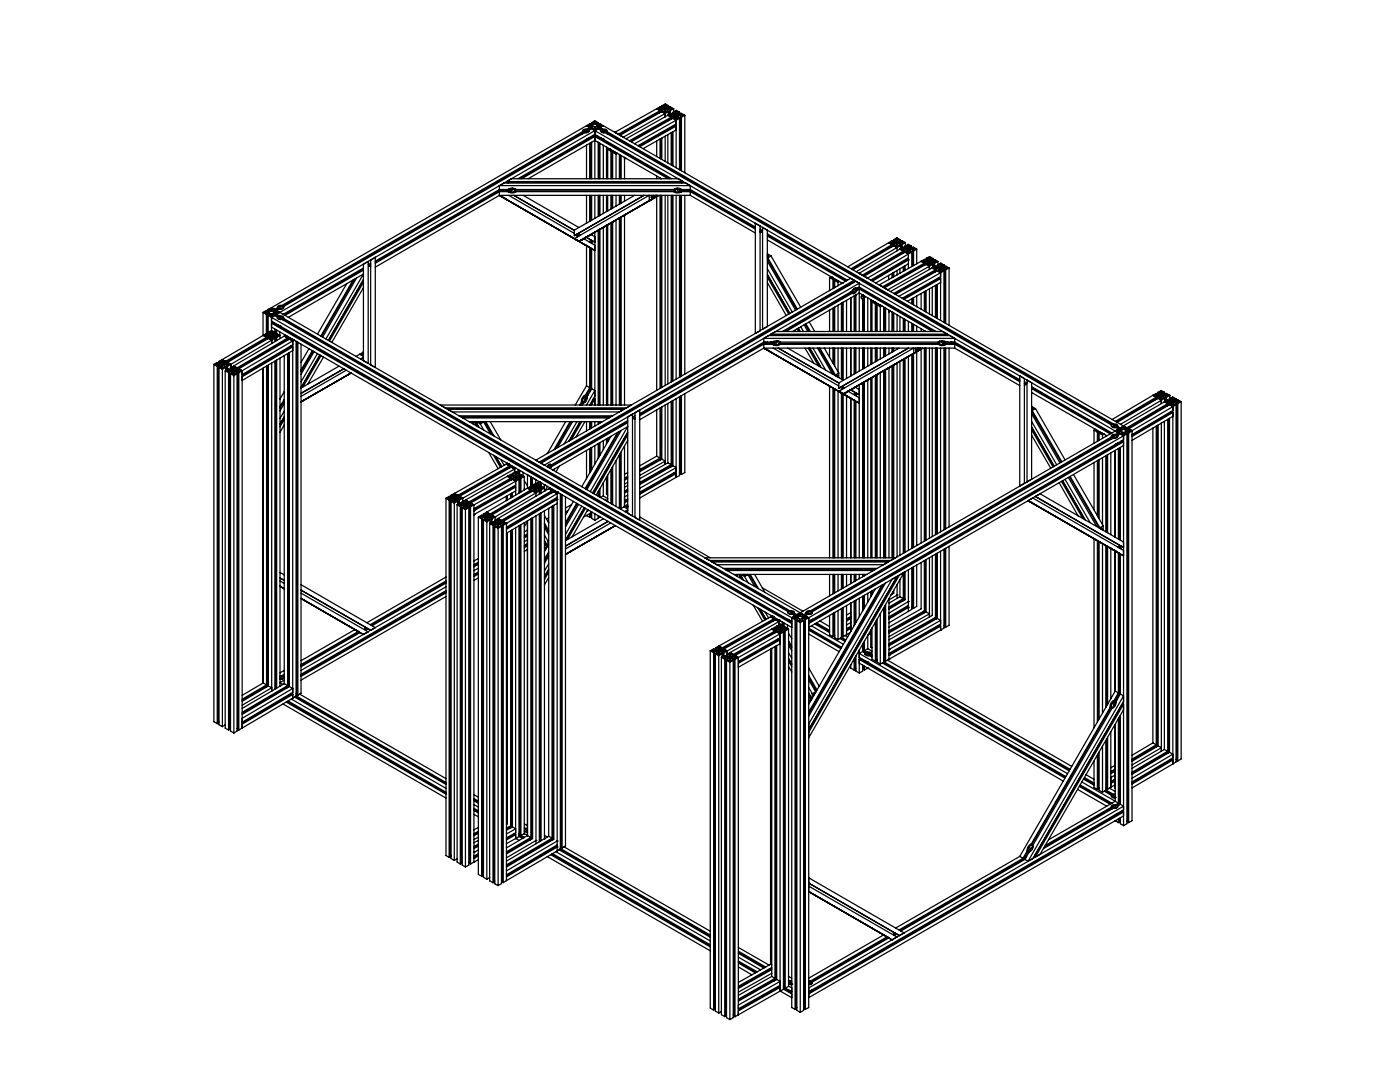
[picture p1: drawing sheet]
<svg xmlns="http://www.w3.org/2000/svg" width="279mm" height="216mm" viewBox="0 0 279 216" stroke-linecap="round" stroke-linejoin="round" font-family="sans-serif">
<g fill="none" stroke="#000" stroke-width=".25">
<path d="M99.7 39l.9 .5M99.7 39l.6 .4M99.7 39l19 11-.6-.4M99.7 37h38.1v.8M99.7 37v.8M99.7 38.2v.8M99.7 38.2h1.7M99.7 38.2l.2-.1h1.3l.2 .1M99.7 39h38.1M99.7 37.8l-24.8 14.3M99.7 39l-24.8 14.3M100 37.8l-25.1 14.5"/>
<path d="M100.3 39.4h.1M100.4 37.8l-25.5 14.7M100.4 37.8l-.2 .3M100.6 39.5h.1M100.9 38h.1M101 37.8l-.1 .2 .2 .1M101.1 36.2v.2h35.2v-.2M101.1 36.2h35.2M101.1 38h.1M101.1 36.2l1-.5h33.3l.9 .5M101.1 38h.7M101.2 37.8l-.2 .2"/>
<path d="M101.4 37.8l-.3 .2M101.4 38.2l.8 .3 .8-.3M101.5 36.4l-.1 .1M101.5 39l13.1 7.6M101.6 37.7l.3 .2-.1 .1-.3 .1-.5-.1M102.2 37.8a.46 .46 0 0 1-.3 .5 .46 .46 0 0 1-.5-.1M102.2 37.8h33.1M102.3 37.5l-.1 .3M102.6 39l12 7M102.7 37.6l.3 .2-.7-.3-.9 .3h-1.7M102.7 38.1l-.5 .2h-.7M102.7 38.1h32"/>
<path d="M102.7 38.1l.3 .1M103 38.2h31.5M103.4 35.7l15.3-8.9 15.4 8.9M104.4 39l11.1 6.4M105.4 35.7l13.3-7.7 13.3 7.7M116.3 26.5v.2a.37 .37 0 0 1 .3-.3 .37 .37 0 0 1 .3 .1M116.3 26.4a.47 .47 0 0 1 .8 0M116.3 26.2l-60.1 34.8M116.3 26.2v.3l-60.1 34.7M116.7 26.5l-60.1 34.7M116.8 26.4l-.1 .1M117.1 25.1l-62.9 36.3"/>
<path d="M117.1 25.1l.6 .4M117.1 29v6.7M117.1 39v5.6M117.1 26.4h.2M117.2 25.8h-.5a.32 .32 0 0 0-.4 .1 .32 .32 0 0 0 0 .3M117.2 27.7l.3-.2v.2l-.4 .1M117.2 26h-.4l-.5 .2M117.2 27.7h.1M117.2 25.8v.2M117.5 26a.52 .52 0 0 1-.3 .5 .52 .52 0 0 1-.5 0M117.5 25.8l.1 .1M117.5 26.1l-.4 .3"/>
<path d="M117.5 26v.2M117.7 25.5v.4M117.7 28.6v7.1M117.7 39v5.2M117.7 25.5l-.5 .3M117.7 25.7l-.5 .3M117.9 24.8v.2M117.9 25.4v.4M117.9 28.5v7.2M117.9 39v5.1M117.9 25.4l-.2 .1M117.9 24.8l-.2-.1-.6 .4"/>
<path d="M118.1 25.7l-.6 .3M118.1 25.7l.6 .4M118.1 24.5v.5M118.1 28.4v7.3M118.1 39v5M118.1 24.5l.2 .1M118.1 24.5l.6-.4 .7 .4M118.2 25.1v.5M118.2 25.1l.4 .3v.4l-.3-.2-.2 .1M118.2 25.1h-.7l.4 .3M118.3 27.1l.1 .1M118.3 24.6l.3-.2v.4l-.4 .2h-.7l.4-.2"/>
<path d="M118.3 24.6v.4M118.7 26.1v9.6M118.7 39v4.6M118.7 26.1l103.9 59.9M118.7 26.1l-62.9 36.2M118.7 27.2l-14.6 8.5M118.7 27.2l-.2-.1-14.7 8.6M118.7 27.2l14.6 8.5M118.7 27.2l.2-.1 14.8 8.6M119.2 25.6l.7 .4M119.2 27.1l-.1 .1M119.2 24.6l-.4-.2v.4l.4 .2h.8l-.4-.2"/>
<path d="M119.2 25.2l-.4 .2v.4l.4-.2M119.2 25.2h.7l-.3 .2M119.2 24.6v.4M119.2 25.2v.4M119.4 25.7l-.7 .4M119.4 24.5v.5M119.4 28.4v7.3M119.4 39v4.2M119.4 24.5l-.2 .1M119.6 25.4l.1 .1M119.6 24.8l.1-.1 .7 .4M119.6 24.8v.2"/>
<path d="M119.6 25.4v.4M119.6 28.5v7.2M119.6 39v4.1M119.7 25.5l.6 .3M119.7 25.5v.4M119.7 28.6v7.1M119.7 39v4M119.7 25.7l.6 .3M119.9 26a.61 .61 0 0 0 .9 .5M119.9 26v.2l.4 .2M119.9 25.8l-.1 .1M120.3 25.8h.3a.39 .39 0 0 1 .5 .4"/>
<path d="M120.3 27.7l-.4-.2 .2 .3h.3M120.3 26.4h-.1M120.3 26h.3l.5 .2M120.3 27.7h.1M120.3 25.8v.2M120.4 27.8h.1M120.4 25.1l104.5 60.3M120.4 25.1l-.7 .4M120.4 29v6.7M120.4 39v3.6M120.5 26.5a.39 .39 0 0 1 .4-.1 .39 .39 0 0 1 .2 .3M120.6 26.4l.2 .1"/>
<path d="M120.8 26.5l101 58.3M121 29.3v6.4M121 39v3.2M121.1 26.4a.46 .46 0 0 0-.8 0M121.1 26.2l101.1 58.4M121.1 26.2v.3l101.1 58.3M121.1 26.5l.1 .2M121.3 29.8l.6 .4M121.3 29.8v5.9M121.3 39v3.1M121.5 29.6l-.2 .2M121.7 29.7h.1"/>
<path d="M121.9 29.8h-.2l.4 .3M121.9 30.2v5.5M121.9 39v2.7M122.1 30.1l-.2 .1M122.1 30.1v5.6M122.1 39v2.6M122.3 30.4v5.3M122.3 39v2.5M122.3 30.4l.6 .4M122.4 30.3l-.1 .1M122.4 30.3l.4 .2v-.1M122.4 30.2v.1"/>
<path d="M122.9 30.8v4.9M122.9 39v2.1M123 30.5h.1M123.2 30.6l-.3 .2M123.4 26.8h.1M123.6 30.8v4.9M123.6 39v1.7M123.7 27h.1M123.8 27l.6 .4M123.8 30.9v4.8M123.8 39v1.6M124 31v4.7"/>
<path d="M124 39v1.5M124.4 27.4h.1M124.6 31.4v4.3M124.6 39v1.1M124.9 31.6l-.3 .2M126.6 39l-12 6.9M127.5 29.2l7.3-4.2 .1 .2-7.2 4.1M128.5 39l-13.9 8M129.5 39l-14.9 8.6M129.6 39v1l1.7-.9M129.9 39.9h.1M129.9 39.9l-12.6 7.3"/>
<path d="M130 39v.4l.2-.4M130.3 39.7l-.8 .4M130.5 39l-.3 .4 .7-.4M130.5 39l-.1 .1M130.6 39.4h.1M130.6 39.4l-.7 .5M130.9 39h.1M130.9 39v.3M131.1 21.7l.6 .4M131.1 21.7l-8.4 4.7M131.1 28.1v3.1M131.1 35.1v.6"/>
<path d="M131.1 39.2v38.7M131.3 39.1h.1M131.3 39.1l-15.7 9.1M131.3 39v.1M131.6 22.4v.1M131.7 22.1v.4M131.7 27.7v3.9M131.7 35.5v.2M131.7 39v38.5M131.7 22.1l-8.3 4.7M131.7 22.3l-8.2 4.6M131.9 22l-.2 .1"/>
<path d="M131.9 21.4l-.2-.1-.6 .4M131.9 21.4v.2M131.9 22v.4M131.9 27.7v4M131.9 35.6v.1M131.9 39v38.4M132.1 22.3l.7 .3M132.1 22.3l-8.3 4.7M132.1 27.6v4.2M132.1 39v38.3M132.1 21.1l.2 .1M132.1 21.1l.7-.4 .6 .4"/>
<path d="M132.1 21.1v.5M132.3 21.8l.3 .2v.4l-.3-.2M132.3 21.8l-.8-.1 .4 .3M132.3 22.2l-.2 .1M132.3 21.8v.4M132.3 21.2l.4-.2v.4l-.4 .2h-.8l.4-.2M132.3 21.2v.4M132.6 21.6l.4 .1-.4 .1zM132.8 22.6v.7M132.8 27.2v5M132.8 39v37.9M132.8 22.6l-8.4 4.8"/>
<path d="M133.2 21.2v.4M133.2 21.2l-.3-.2v.4l.3 .2M133.3 23l-8.3 4.7M133.3 23l.6 .4M133.3 21.7v.5M133.3 26.8v5.7M133.3 39v37.6M133.3 21.7l-.5 .3v.4l.4-.2 .2 .1M133.3 21.7h.7l-.4 .3M133.4 22.3l-.6 .3M133.4 22.3v.6M133.4 21.1l-.2 .1"/>
<path d="M133.4 21.1v.5M133.6 21.4l.2-.1 .6 .4M133.6 22l.2 .1M133.6 21.4l.4 .2h-.8M133.6 21.4v.2M133.6 22v.8M133.8 23.7v.1M133.8 22.1v.6M133.9 23.4v.4M133.9 26.5v6.4M133.9 39v37.2M133.9 23.6l-8.1 4.6"/>
<path d="M133.9 23.4l-8.3 4.7M134.1 23.3l-.2 .1M134.1 22.7l-.2-.1-.6 .4M134.1 22.7v.2M134.1 23.3v.4M134.1 26.4v6.6M134.1 39v37.1M134.3 23.6l-8.3 4.7M134.3 23.6l.6 .4M134.3 26.3v6.8M134.3 39v37M134.3 22.4l.7-.4 .6 .4"/>
<path d="M134.3 22.4l.2 .1M134.3 22.4v.5M134.4 21.7v.6M134.4 21.7l-.6 .4M134.5 38.2l.8 .3 .7-.3M134.5 25l.1 .2M134.5 23.1h-.8l.4 .2M134.5 23.1l.4 .2v.4l-.4-.2M134.5 23.5l-.2 .1M134.5 23.1v.4M134.5 22.5l.4-.2v.4l-.5 .3-.7-.1 .4-.2M134.5 22.5v.4"/>
<path d="M134.7 38.1l.5 .2h.8M134.7 38.1l-.2 .1M134.8 23h.4l-.3 .1zM134.8 37.6l-.3 .2 .6-.3 .9 .3h1.8M134.9 24v9.5M134.9 39v36.6M134.9 24.7l-7.6 4.4M134.9 24l-8.3 4.7M134.9 25.9l-6.6 3.8M135.2 37.5l.1 .3M135.3 37.8a.49 .49 0 0 0 .3 .5 .49 .49 0 0 0 .5-.1M135.5 23l-.5 .3v.4l.4-.2 .2 .1"/>
<path d="M135.5 22.5l-.4-.2v.4l.4 .2M135.5 23l.7 .1-.4 .2M135.5 22.5v.4M135.5 23v.5M135.6 38h.7M135.6 23.6l-.7 .4M135.6 23.6v10.3M135.6 39v36.3M135.6 22.4l-.1 .1M135.6 22.4v.5M135.8 23.3l.2 .1M135.8 22.7l.4 .2h-.7"/>
<path d="M135.8 22.7l.2-.1 .7 .4M135.8 22.7v.2M135.8 23.3v10.7M135.8 39v36.2M135.9 37.7l-.4 .2a.61 .61 0 0 0 .9 .1M136 38.2h1.8M136 38.2l.3-.1h1.2l.3 .1M136 36.4l.1 .1M136 23.4v10.7M136 39v36.1M136.1 37.8l.2 .2M136.2 37.8l.2 .2"/>
<path d="M136.3 38h.1M136.4 38h.1M136.5 37.8l.1 .2-.3 .1M136.7 23l-.7 .4M136.7 23v11.5M136.7 39v35.7M136.8 36.5h-36.2l-.9 .5M137 37.8l.2 .3M137.1 37.8l13.6 7.9M137.4 37.8l13.3 7.7M137.8 38.2v.8M137.8 37.8l12.9 7.5"/>
<path d="M137.8 39l12.9 7.5M69.2 56.6l-5.8 10.1M70.5 55.8l-6.5 11.3M70.7 55.7l-6.6 11.4M71.2 55.4l-6.8 11.9M72.5 53.5l-15.9 9.3M72.5 55.7l-7 12.2M72.5 56.3l-6.7 11.8M72.5 57.4l-6.3 10.9M72.5 55.9l-6.9 12M72.5 52.7l1-.5v20.3l-1-.5zM72.5 53.9l-15.6 9"/>
<path d="M72.5 53.7l-15.8 9.1M74 53l-.2 .1M74 51.9l.9-.6v22l-.9-.5zM74 52.8l-.4 .2 .4 .2M74 52.5l-.5 .3M114.6 47.6h.1M114.6 47.6l1 .6M114.6 45.9v1.1M114.6 47.6l.6 .3M114.8 46.9l-.2 .1M115 47.8h.1M115 47.8l.3 .2"/>
<path d="M115 46.8l.2 .1M115.2 46.7v.6M115.3 48h.1M115.3 48l.3 .2M115.6 48.2h.1M115.6 46.8v.3M115.8 46.9l-.3-.2v.4M115.9 47.9h.1M116.1 48.5l.7 .4M116.1 48.5h.1M116.2 47.8h.1M116.4 48.6l.8 .5"/>
<path d="M116.5 47.6l2.2 1.3M116.5 47.6h.1M116.5 47.6l-.9 .6M116.8 48.9h.1M116.8 48.9l1.3 .7M117 47.3l1.7 1zM117.2 49.1h.1M117.2 47.2l-1.3 .7M117.3 47.2l-.8 .4M117.3 47.2h.1M117.5 48.2l.4-.2v.4M117.7 49.4h.1"/>
<path d="M117.7 49.4l-.6-.4v28M117.7 49.4v28.8M117.7 48.2l.1 .2M117.9 49.5v28.4M117.9 46.8l.8 .4M118.1 46.7v.1M118.1 49.6v28M118.2 48v.6M118.7 46.3v34.5M119.4 45.9v34.9M119.6 45.8v35M119.7 45.8v35"/>
<path d="M120.4 45.4v35.4M121 45v35.8M121.3 44.9v35.9M121.9 44.5v36.3M122.1 44.4v36.4M122.3 44.3v36.5M122.9 43.9v36.9M123.6 43.5v37.3M123.8 43.4v37.4M124 43.3v37.5M124.6 42.9v37.9M129.5 40.1l-13.3 7.7"/>
<path d="M129.5 40.1h.1M150.7 44.6l1 .5v20.9l-1 .5zM151.7 46.2l.2 .1M151.7 46l.3 .2-.3 .2M151.7 45.7l.5 .3M152.2 45.4l.9 .5v19.3l-.9 .5zM153.1 53.6l5 8.7M153.1 54.7l4.6 7.8M153.1 52.1l5.7 9.8M153.1 50.8l.3 .2-.3-.1M153.1 50.6l.8 .5M153.1 51.4l.1 .1"/>
<path d="M153.1 51.1h.3l-.3 .1M153.1 51.6l5.9 10.2M153.1 56.4l3.8 6.6M153.1 55.3l4.3 7.4M153.1 54.9l4.5 7.7M153.1 46.7l16 9.2M153.1 47.1l15.7 9M153.1 46.9l15.8 9.1M153.1 47.9l15 8.6M153.2 51.5l5.9 10.2M153.9 51.1l-.7 .4M153.9 51.1l5.9 10.2"/>
<path d="M165.6 55.4l.6 .3M165.6 55.4v2.6M165.8 55.2l-.2 .2M166 55.3h.1M166.2 55.4h-.2l.4 .2M166.2 55.7v1.9M166.4 55.6l-.2 .1M166.4 55.6v1.9M166.6 56v1.4M166.6 56l.7 .3M166.8 55.7v.1M166.8 55.8l-.2 .2"/>
<path d="M166.8 55.8l.3 .3v-.1M167.3 56.3v.7M167.4 56.1h.1M167.5 56.2l-.2 .1M167.9 56.4v.2M168.1 56.5h.1M168.9 59.9v6.2M169.7 56.8h-.4l-.1 .3M169.7 58.3l.2 .1M169.8 58.2v.1M169.8 59.4v6.7M169.8 55.5l-62.9 36.3"/>
<path d="M170.1 58.5l-13.3 7.6M170.1 58.5l-.2-.1-13.4 7.7M170.2 57.8a.37 .37 0 0 1-.1 .4 .37 .37 0 0 1-.4 .1l.5-.3M170.3 56.2l.1 .2M170.4 57.7a.47 .47 0 0 1-.4 .7M170.4 57.6v.1M170.5 59.1v7M170.6 58.9v7.2M170.7 58.9h.1M170.7 57.9l-.1 .3-.5 .3M170.7 57.4l.3 .2M170.7 57.9l.3 .1"/>
<path d="M170.8 57.5l-.4 .2M170.8 58.8v7.3M170.8 56.1l-62.9 36.3M171 57.6a.55 .55 0 0 0-.9 .5l-14 8M171 58l-.3 .4a.35 .35 0 0 1-.6 .1M171 57.5l.1 .2M171.1 57.5l15 8.6M171.3 57.4l15.2 8.7M171.4 54.5h.1M171.4 54.5l.7 .4M171.5 57.3v-.8l-62.9 36.3M171.5 57.7v8.4"/>
<path d="M171.5 57.3l-.5 .3M171.5 57.7l-.5 .3M171.5 57.7l-.2-.1-.6 .3M171.5 57.3l15.3 8.8M171.9 59.5h.1M172 59.1l-.1 .1M172 59.5l.2 .2M172 59.1v.4M172 58.8l-.1 .3a.34 .34 0 0 0 .3 .6M172.1 54.9h.1M172.2 58.8l-.2 .1M172.2 58.8h.1"/>
<path d="M172.2 59.7v6.4M172.3 58.9l-.3 .2M172.3 59.3l.2 .1M172.3 59.3v6.8M172.5 55.1h.1M172.5 55.1h-.1M172.5 59.1l-.2 .2M172.5 59.4v6.7M172.7 59.2l-.2 .2M173.1 55.5h.1M173.2 59.4v6.7M173.8 59.8v6.3"/>
<path d="M175.5 56.8h.1M175.5 56.8l.6 .4M175.5 56.8v.1M176.1 57.2v.1M177.2 57.8h.1M177.2 57.8v.1M177.3 48.4h.1M177.3 48.4l.7 .4M177.3 48.4l-8.1 4.8M177.3 55v.8M177.8 49.1l.1 .2M178 48.8l-8.1 4.8"/>
<path d="M178 48.8v.4M178 54.6v.8M178 49l-8 4.7M178.2 48.2l-.2-.2-.7 .4M178.2 48.2l-.4 .2h.7M178.2 48.2v.2M178.2 48.7l-.2 .1M178.2 48.7v.4M178.2 54.5v.8M178.3 47.8v.6M178.3 47.8l.2 .1M178.3 47.8l.7-.4 .7 .4"/>
<path d="M178.4 49h.1M178.4 49l-8.2 4.8M178.4 49l.6 .4M178.4 54.4v.8M178.5 48.9l-.1 .1M178.5 48.5h-.7l.4 .2M178.5 48.5l.4 .2v.4l-.4-.2M178.5 47.9l.4-.2v.4l-.4 .3M178.5 47.9v.5M178.5 48.5v.4M179 49.4l-8.1 4.8M179 49.4v.7"/>
<path d="M179 54v.9M179.5 47.9l-.4-.2v.5l.4 .2M179.5 47.9v.5M179.5 48.5h.8l-.5 .2M179.5 48.5l-.4 .2v.4l.4-.2 .2 .1M179.5 48.5v.4M179.6 49.7h.1M179.6 49.7l-8.2 4.8M179.6 49.7l.7 .4M179.6 53.6v.9M179.7 47.8l-.2 .1M179.7 47.8v.6"/>
<path d="M179.7 49l-.7 .4M179.7 49v.7M179.8 48.2l.2-.2 .7 .4M179.8 48.2l.4 .2h-.7M179.8 48.7l.3 .1M179.8 48.2v.2M179.8 48.7v.9M180.1 48.8v.7M180.1 50.4l.1 .2M180.2 59.6l7.3-4.1 .2 .1-7.3 4.1M180.3 50.1v.4M180.3 53.2v1"/>
<path d="M180.3 50.1l-8.2 4.8M180.3 50.3l-8 4.7M180.4 50l-.1 .1M180.4 49.4l-.1-.1-.7 .4M180.4 49.4v.3M180.4 50v.4M180.4 53.1v.9M180.6 50.3h.1M180.6 50.3l.7 .4M180.6 50.3l-8.1 4.8M180.6 49.1l.2 .1M180.6 49.1l.7-.3 .6 .3"/>
<path d="M180.6 49.1v.6M180.6 53v.9M180.7 48.4l-.6 .4M180.7 48.4v.7M180.8 49.8h-.7l.3 .2M180.8 49.8l.4 .2v.4l-.4-.2M180.8 49.2l.4-.2v.4l-.4 .3h-.7l.3-.3M180.8 50.2l-.2 .1M180.8 49.2v.4M180.8 49.8v.4M181.1 49.7l.3-.1 .1 .1-.3 .1zM181.1 51.8l-7.1 4.2"/>
<path d="M181.3 51.9h.1M181.3 50.7v2.9M181.3 50.7l-8.2 4.8M181.3 51.4l-7.5 4.5M181.3 51.9l-7.2 4.2M181.3 52.6l-6.5 3.9M181.8 49.2l-.4-.2v.4l.4 .2h.7l-.4-.2M181.8 49.2v.4M181.8 50.2l.2 .1M181.8 49.7h.7l-.4 .3M181.8 49.7l-.4 .3v.4l.4-.2M181.8 49.7v.5"/>
<path d="M181.9 49.1l-.1 .1M181.9 49.1v.5M182 50.3v2.9M182 59.6v1M182 50.3l-.7 .4M182.1 49.4l.2-.1 .7 .4M182.1 49.4v.2M182.1 50l.2 .1M182.1 50v3.1M182.1 59.5v1.2M182.3 50.1v2.9M182.3 59.4v1.4"/>
<path d="M183 49.7l-.7 .4M183 49.7v2.9M183 59.1v2.1M183.8 52.1l.7 .4M183.8 52.1l-8.3 4.7M183.8 58.6v3.1M184.5 52.7l-8.2 4.7M184.5 52.5l-8.4 4.7M184.5 52.5v.5M184.5 58.2v3.9M184.7 52.4l-.2 .1M184.7 51.9l-.2-.1-.7 .3"/>
<path d="M184.7 51.9v.2M184.7 52.4v.4M184.7 58.1v4.1M184.8 52.7l.7 .4M184.8 52.7l-8.3 4.8M184.8 58v4.3M184.9 51.5l.6-.3 .7 .4M184.9 51.5l.1 .1M184.9 51.5v.6M185 52.6l-.2 .1M185 52.2l.4 .2v.4l-.4-.2M185 52.2h-.7l.4 .2"/>
<path d="M185 51.6l.5-.2-.1 .5-.4 .2h-.7l.4-.2M185 51.6v.5M185 52.2v.4M185.3 52.1l.3-.1 .1 .2-.2 .1zM185.5 53.1v.7M185.5 57.6v5.1M185.5 53.1l-8.3 4.7M186 51.7l-.4-.3v.5l.4 .2M186 51.7v.4M186 52.2h.8l-.5 .2M186 52.2l-.4 .3v.4l.4-.3 .2 .1M186 52.2v.5"/>
<path d="M186.1 53.4l-8.4 4.8M186.1 53.4l.6 .4M186.1 57.3v5.7M186.2 52.7l-.7 .4M186.2 52.7v.7M186.2 51.6l-.2 .1M186.2 51.6v.5M186.3 52.4l.2 .1M186.3 52.4v.9M186.4 51.9l.3 .2h-.7M186.4 51.9l.1-.1 .7 .4M186.4 51.9v.2"/>
<path d="M186.5 52.5v.7M186.7 53.8l-8.3 4.8M186.7 54l-8.2 4.6M186.7 53.8v.5M186.7 56.9v6.5M186.9 53.2l-.2-.1-.6 .3M186.9 53.7l-.2 .1M186.9 53.2v.2M186.9 53.7v.5M186.9 56.8v6.7M187 54l-8.3 4.7M187 54l.7 .4"/>
<path d="M187 56.8v6.8M187.1 52.9l.6-.4 .7 .4M187.1 52.9l.2 .1M187.1 52.9v.5M187.2 52.2l-.7 .3M187.2 52.2v.6M187.3 55.5v.1M187.3 53.5l.3 .2v.5l-.3-.3M187.3 53l.3-.3v.5l-.4 .2h-.7l.4-.2M187.3 53.5h-.8l.4 .2M187.3 53.9l-.3 .1M187.3 53v.4"/>
<path d="M187.3 53.5v.4M187.5 53.4l.4-.1v.2l-.2 .1zM187.7 54.4l-8.3 4.7M187.7 54.4v9.5M187.7 55.2l-7.6 4.3M187.7 56.4l-6.6 3.7M188.2 53l-.3-.3v.5l.3 .2M188.2 53v.4M188.2 53.5l-.4 .3v.4l.4-.3 .2 .1M188.2 53.5h.8l-.4 .2M188.2 53.5v.5M188.4 54l-.7 .4"/>
<path d="M188.4 54v10.3M188.4 52.9l-.2 .1M188.4 52.9v.5M188.6 53.7l.1 .1M188.6 53.7v10.7M188.6 53.2l.3 .2h-.7M188.6 53.2l.2-.1 .6 .4M188.6 53.2v.2M188.7 53.8v10.7M189.4 53.5l-.7 .3M189.4 53.5v11.4M42.7 72.7l.7 .4"/>
<path d="M42.7 72.7v71.3l.7 .4M43.4 73.1v71.3M43.5 72.4l-.1-.1-.7 .4M43.5 73l-.1 .1M43.5 72.4v.3M43.5 73v71.3l-.1 .1M43.7 72.1v.6M43.7 73.3v71.3l.7 .4M43.7 73.3l.7 .4M43.7 72.1l.2 .1M43.9 73.2l-.2 .1M43.9 72.8h-.8l.4 .2"/>
<path d="M43.9 72.8l.4 .2v.4l-.4-.2M43.9 72.2l.4-.2v.4l-.4 .3h-.8l.4-.3M43.9 72.2v.4M43.9 72.8v.4M44.3 72.6l.3 .1-.4 .1zM44.3 71.8l.7 .3M44.3 71.8l-.6 .3M44.4 73.7v71.3M44.8 72.2l-.3-.2v.4l.4 .2M44.8 72.2v.4M44.9 72.7h.7l-.4 .3M44.9 72.7l-.5 .3 .1 .4 .4-.2"/>
<path d="M44.9 73.2l.1 .1M44.9 72.7v.5M44.9 74l.7 .4M44.9 74v71.3l.7 .4M45 72.1v.5M45 72.1l-.2 .1M45 73.3l-.6 .4M45 73.3v.6M45.2 72.6h.1M45.2 72.4l.4 .2h-.7M45.2 73l.2 .1M45.2 72.4v.2"/>
<path d="M45.2 73v.8M45.4 72.3l.7 .4M45.4 72.3l-.2 .1M45.4 73.1v.6M45.6 74.4v71.3M45.8 73.7l-.2-.1-.7 .4M45.8 74.3l-.2 .1M45.8 73.7l-.4 .2h.7M45.8 73.7v.2M45.8 74.3v71.3l-.2 .1M46 73.4l.1 .1M46 73.4v.5"/>
<path d="M46 74.6v71.3l.7 .4M46 74.6l.7 .4M46.1 72.7v.6M46.1 72.7l-.7 .4M46.1 74l.4 .3 .1 .4-.4-.2-.2 .1M46.1 74h-.7l.4 .3M46.1 73.5l.4-.2 .1 .4-.5 .2M46.1 73.5v.4M46.1 74v.5M46.6 73l.7 .4M46.6 73l-.6 .4M46.7 75v71.3"/>
<path d="M47.1 73.5l-.4-.2v.4l.4 .2h.8l-.4-.2M47.1 74.5l.2 .1M47.1 73.5v.4M47.2 74h.7l-.4 .3M47.2 74l-.5 .3v.4l.4-.2M47.2 74v.5M47.3 73.4v.5M47.3 74.6v71.3l-.6 .4M47.3 73.4l-.2 .1M47.3 74.6l-.6 .4M47.5 73.9h-.1M47.5 74.3l.2 .1"/>
<path d="M47.5 73.7v.2M47.5 74.3v71.3l.2 .1M47.7 73.6l.6 .4M47.7 73.6l-.2 .1M47.7 74.4v71.3M48.3 74v71.3M48.3 75l9.9-5.9 .2 .1-10.1 6M48.3 74l-.6 .4M52.5 62.3l.7 .4M52.5 62.3v4.7M52.5 73.5v62.8M52.5 66.9l-8.2 4.9"/>
<path d="M52.5 66.9l.7 .4M52.5 73.4v62.9M53 67.6l.1 .2M53.2 62.7v3.8M53.2 66.5l-.7 .4M53.2 67.3l-8.2 4.8M53.2 67.3v.4M53.2 73.1v64M53.2 67.5l-8.2 4.8M53.3 62.1v.2M53.3 62.6v4.3M53.3 62.1l-.1-.2-.7 .4"/>
<path d="M53.3 62.1l-.3 .2h.7M53.3 62.6l-.1 .1M53.4 67.2l-.2 .1M53.4 67.2v.4M53.4 73v64M53.5 61.7v.6M53.5 62.9v4M53.5 62.9l104.5 60.4M53.5 61.7l.2 .1M53.6 67.5l-8.2 4.8M53.6 67.5l.6 .4M53.6 72.8v64.1"/>
<path d="M53.7 62.4l.4 .3v.3l-.4-.2-.2 .1M53.7 62.4h-.7l.3 .2M53.7 62.4v.4M53.7 66.4l.4-.2v.4l-.4 .3h-.7l.3-.3-.1-.1M53.7 67l.4 .2M53.7 67h-.7l.4 .2M53.7 61.8l.4-.2v.5l-.4 .2M53.7 61.8v.5M53.7 66.4v.5M53.7 67v.4M54 66.9l.3-.1 .1 .2h-.3zM54.1 67.2v.4l-.4-.2-.1 .1"/>
<path d="M54.1 67.2v.4M54.2 65.9l.7 .4-.2 .1M54.2 65.9l-.7 .4 .2 .1M54.2 65.3l103.8 59.9M54.2 61.4l.7 .3M54.2 64.1l103.8 59.9M54.2 61.4l-.7 .3M54.2 67.9l-8.1 4.8M54.2 67.9v.6M54.2 72.5v65.4M54.6 61.8l-.3-.2v.5l.4 .2h.7l-.4-.2M54.6 64.3l-.1 .2"/>
<path d="M54.6 61.8v.5M54.7 66.4l-.4-.2v.4l.4 .3M54.7 62.4l-.4 .2v.4l.3-.2 .3 .1M54.7 62.4v.4M54.7 66.4v.5M54.7 62.4h.7l-.4 .2M54.7 67h.7l-.4 .2M54.7 67l-.4 .2v.4l.4-.2 .2 .1M54.7 67v.4M54.9 67.5l-.7 .4M54.9 61.7v.6M54.9 65.7v1.2"/>
<path d="M54.9 67.5v.7M54.9 72.1v65.4M54.9 62.9l-.7 .4v2.6M54.9 62.9l.5 .4M54.9 61.7l-.3 .1M55 67.2l.2 .1M55 62.1v.2M55 62.6v.4M55 65.8v1.1M55 67.2v.9M55 72v65.4M55 62.2l-.1 .1"/>
<path d="M55 62.6l.7 .4M55.2 66.5l-.2 .1 .4 .3h-.7M55.2 66.5l.7 .4M55.2 65.9v.6M55.2 67.3v.6M55.2 71.9v65.4M55.2 61.9l.6 .4M55.2 62.9l.5 .4M55.2 61.9l-.2 .2M55.4 61.7v.1a.41 .41 0 0 1 .6-.1M55.4 61.6a.44 .44 0 0 1 .8 0M55.4 63.3a.53 .53 0 0 0 .3 .4 .53 .53 0 0 0 .5 0"/>
<path d="M55.4 61.5l-.5 .2M55.4 61.5v.2l-.5 .2M55.4 63.3v.2M55.4 63.4l.4 .3M55.4 63l-.1 .2M55.7 63h.3a.46 .46 0 0 1 .6 .5M55.7 65l-.3-.2 .1 .2 .4 .1M55.7 63.3h.5l.4 .2M55.7 65h.1M55.7 61.7l-.5 .2M55.7 63v.3M55.8 63.7h-.2"/>
<path d="M55.8 65.1h.1M55.8 62.3l103.9 60M55.8 62.3l-.6 .4v.4M55.8 61.6l-.1 .1M55.8 66.2v.7M55.9 71.5v65.4M55.9 66.9l-.7 .4M55.9 66.9v.7M56 63.7a.38 .38 0 0 1 .6 .3v-.3M56 63.7h.1M56.1 63.6l.1 .1M56.2 61.6h.1"/>
<path d="M56.2 61l-.2-.1a.46 .46 0 0 0-.6 .6M56.2 61.2l-.4-.1-.4 .3M56.2 61v.2M56.2 63.7l101.1 58.4M56.6 61.2a.56 .56 0 0 1-.9 .5M56.6 63.6a.46 .46 0 0 0-.4-.2 .46 .46 0 0 0-.4 .3M56.6 63.5v.2l101.1 58.4M56.6 61.2v.2M56.6 63.9h-.1M56.6 61.3l-.4 .3M56.6 63.5l101.1 58.4M56.7 79.7l-.8 1.4"/>
<path d="M56.7 80l-.8 1.4M56.7 78.1l-.8 1.5M56.7 67.1l-10.1 5.9M56.7 67.1l.7 .4M56.7 71v65.4M57 66.9l-.3 .2M57.2 67h.1M57.2 67.8l.1 .1M57.4 67.7l-10.1 5.9M57.4 67.5l-10.1 5.9M57.4 67.5v.4M57.4 70.6v66.6"/>
<path d="M57.4 67.1h-.2l.4 .2M57.5 63.3l15-8.6-7.4 12.9M57.6 67.3l-.2 .2M57.6 67.3v.5M57.6 70.5v66.6M57.7 67.7l-10 5.9M57.7 67.7l.7 .3M57.7 70.4v66.6M57.9 67.6l-.2 .1M57.9 67.6l.4 .2v-.2M57.9 67.4v.2M58 69.1v.1"/>
<path d="M58.4 68.8l-10.1 6M58.4 68l-10.1 6M58.4 68v71.3M58.4 70l-10.1 5.9M58.5 67.8h.1M58.7 67.9l-.3 .1M59.1 68.1v70.8l-.7 .4M59.3 68.2v70.4l.1 .1M59.4 68.3v70.4M60.1 68.7v69.6l-.7 .4M60.6 79.9l-.5 .3M60.9 79.7l-.8 .5"/>
<path d="M60.9 79.7l-.7 .4M60.9 79.7h.1M61.7 69.6l-1.6 2.7M62.3 70l-2.2 3.8M62.5 70l-2.4 4.2M62.7 70.2l-2.6 4.5M63.4 70.6l-3.3 5.6M63.8 70.8l-3.7 6.5M63.9 70.9l-3.8 6.5M64.1 71l-3.6 6.2M64.6 71.3l-3.2 5.4M67.7 73.1l-7.6 4.3"/>
<path d="M68.6 73.6l-8.5 4.9M69.1 73.9l-9 5.2M70.1 74.4l-10 5.8M71.8 70.7l.7 .4M71.8 70.7l-.8 .4M72.4 70.3l-.6 .4M72.4 70.3l.1 .1M72.5 70.8h-.2l.2 .1M72.5 70.5l-.2 .2h.2M72.5 71.9h.1M72.5 71.3l-.5 .3M72.5 70.2l-.1 .1"/>
<path d="M74 72.7h-.1M116.7 78.9l-.3 .5-.1 .6M116.8 79.7l.2 .2M116.8 78.9l-.7 .6v.7M116.8 79.7l-.3 .7M116.9 78.8l-.1 .1a.45 .45 0 0 0-.3 .4 .45 .45 0 0 0 .3 .4M117.1 77l-2.3 3.8M117.1 77l.6 .4-.9 1.5M117.1 78.7l.2-.1 .1 .1M117.2 78.7h.1M117.2 78.6a.64 .64 0 0 0-.3 .9l.3-.2M117.2 78.6l.1 .3"/>
<path d="M117.2 78.7l-.4 .7M117.2 78.7v.3M117.3 78.6h-.1M117.5 77.9l.2 .3M117.7 77.6l-.6 1.1-.3 .2M118.1 77.6l-.9 1.5-.2 .9-.6 .4M118.1 77.6l.6 .3-1.6 2.9M118.3 79.7l.1 .1M118.7 79l-1 1.8M134.3 79.9v13M134.9 79.6v15.6M135.6 79.2v15.7l-.7 .3"/>
<path d="M135.8 79.1v15.5l.2 .1M136 79v15.7M136.7 78.6v15.7l-.7 .4M151.7 65.9h.1M152.4 69.5l1 .5M152.4 69.5l.7 .3M152.4 69.5h38.1M152.4 69.5l19.1 11M152.4 67.5l1-.5h36.2l.9 .5M152.4 67.5h38.1M152.4 67.5v.8M152.4 68.7v.8"/>
<path d="M152.4 68.7h1.8M152.4 68.7l.3-.2h1.3l.2 .2M152.4 68.3l-24.7 14.2M152.4 69.5l-24.7 14.2M152.8 68.3l-25.1 14.5M153.1 69.8h.1M153.1 68.3l-25.4 14.7M153.2 68.3l-.2 .2M153.4 70h.1M153.7 68.4h.1M153.7 68.3l-.1 .1 .3 .1M153.9 66.7h35.2"/>
<path d="M153.9 66.7v.2h35.2v-.2M153.9 68.4v.1M153.9 66.7l.9-.6h33.3l1 .6M153.9 68.4h.7M154 68.3l-.2 .1M154.1 68.3l-.2 .1M154.2 68.7l.6 .3 .9-.3M154.2 66.9l-.1 .1M154.3 69.5l13.1 7.5M154.4 68.1l.3 .2a.55 .55 0 0 1-.9 .1M154.9 68.3a.48 .48 0 0 1-.3 .5 .48 .48 0 0 1-.5-.2M154.9 68.3h33.1"/>
<path d="M155 68l-.1 .3M155.3 69.5l12.1 6.9M155.4 68.1l.3 .2-.8-.3-.7 .3h-1.8M155.5 68.5l-.7 .3h-.6M155.5 68.5h32M155.5 68.5l.2 .2M155.7 68.7h31.6M157.2 69.5l11.1 6.4M158.2 66.1l13.3-7.6 13.3 7.6M158.6 65.9l.1 .2M159.1 65.6l.3 .5M159.2 65.5l.4 .6"/>
<path d="M159.3 65.5l.4 .6M159.8 65.2l.5 .9M160.5 64.8l.7 1.3M160.7 69.5l1.7 3M160.7 64.7l.8 1.4M160.8 64.6l.9 1.5M161.3 69.5l2 3.5M161.5 64.2l1.1 1.9M161.5 69.5l2.2 3.7M161.6 69.5l2.3 3.8M162.2 69.5l2.6 4.3M163.2 69.5l2.9 5.1"/>
<path d="M163.4 69.5l3.2 5.4M163.6 69.5l3.1 5.3M164.5 69.5l2.9 4.9M165.6 61.9v4.2M165.6 69.5v1.8M165.6 77v34.3M166.2 61.5v4.6M166.2 69.5v3M166.2 77.4v33.9M166.4 61.4v4.7M166.4 69.5v3.2M166.4 77.5v33.8"/>
<path d="M166.6 61.3v4.8M166.6 69.5v3.6M166.6 77.6v33.7M166.7 74.8v.2M166.9 75l.2-.1-.1 .2M167.1 75.2l.1-.2v.2M167.3 60.9v5.2M167.3 69.5v4.7M167.3 78v33.3M167.4 78.1h.1M167.4 78.1l.9 .5M167.4 78.1l.5 .3v32.9"/>
<path d="M167.4 74.4v1M167.4 76.4v1.1M167.4 74.4l-.7 .4M167.6 77.4l-.2 .1M167.7 78.3h.1M167.7 78.3l.4 .2M167.8 77.3h.1M167.9 60.5v5.6M167.9 69.5v6.1M167.9 77.2v.6M168.1 78.5h.1M168.1 78.5l.2 .1"/>
<path d="M168.1 60.4v5.7M168.1 69.5v6.2M168.1 78.5v32.8M168.3 60.3v5.8M168.3 69.5v6.3M168.3 78.6v32.7M168.3 78.6h.1M168.4 77.3l-.1 .2M168.6 77.4l-.4-.2v.4M168.7 78.4h.1M168.8 78.9l.8 .4M168.8 78.9h.1"/>
<path d="M168.9 78.2h.1M168.9 78.2l-.6 .4M168.9 69.5v6M168.9 79v32.3M169.2 79.1l.7 .5M169.2 78.1l2.3 1.3M169.3 78h.1M169.3 78l-.6 .4M169.6 79.3h.1M169.6 79.3l1.2 .8v31.2M169.7 77.8l-.8 .4M169.8 77.8l1.7 1z"/>
<path d="M169.8 69.5v5.5M169.8 79.5v31.8M169.9 79.6h.1M170.1 77.6l-.8 .4M170.1 77.6h.1M170.3 78.7l.4-.2v.4M170.5 79.9h.1M170.5 69.5v5.1M170.5 79.9v31.4M170.5 78.6v.2M170.6 69.5v5M170.6 80v31.3"/>
<path d="M170.7 77.3l.8 .4M170.8 69.5v4.9M170.8 77.2v.1M170.9 78.5v.6M171.5 69.5v4.5M171.5 76.8v34.5M172.2 69.5v4.2M172.2 76.4v34.9M172.3 69.5v4.1M172.3 76.3v35M172.5 69.5v3.9M172.5 76.2v35.1"/>
<path d="M173.2 69.5v3.6M173.2 75.8v35.5M173.8 69.5v3.2M173.8 75.5v35.8M174 60.3l.7 .3M174 60.3v5.8M174 69.5v3.1M174 75.3v36M174.3 60.1l-.3 .2M174.5 60.2h.1M174.7 60.3h-.2l.4 .2M174.7 60.6v5.5"/>
<path d="M174.7 69.5v2.7M174.7 74.9v36.4M174.9 60.5l-.2 .1M174.9 60.5v5.6M174.9 69.5v2.6M174.9 74.8v36.5M175 60.8v5.3M175 69.5v2.5M175 74.7v36.6M175 60.8l.7 .4M175.2 60.7l-.2 .1M175.2 60.7l.4 .3v-.2"/>
<path d="M175.2 60.6v.1M175.7 61.2v4.9M175.7 69.5v2.1M175.7 74.4v36.9M175.8 61h.1M175.8 60.9v.1M176 61.1l-.3 .1M176.4 61.3v4.8M176.4 69.5v1.7M176.4 74v37.3M176.6 61.4v4.7M176.6 69.5v1.6"/>
<path d="M176.6 73.9v37.4M176.7 61.5v4.6M176.7 69.5v1.5M176.7 73.8v37.5M177.4 62.2h.1M177.4 61.9v4.2M177.4 69.5v1.1M177.4 73.4v37.9M177.7 62.1l-.3 .1M178 62.2v3.9M178 69.5v.8M178 73v38.3"/>
<path d="M178.2 62.3v3.8M178.2 69.5v.7M178.2 72.9v38.4M178.4 62.4v3.7M178.4 69.5v.6M178.4 72.8v38.5M179 62.8v3.3M179 69.5v.2M179 72.4v38.7M179.4 69.5l-12 6.9M179.6 63.1v3M179.6 72.1v38.7"/>
<path d="M180.3 63.5v2.6M180.3 71.7v38.7M180.4 63.6v2.5M180.4 71.6v38.7M180.6 63.7v2.4M180.6 71.5v38.7M181.3 69.5l-13.9 8M181.3 60v.2M181.3 64.1v2M181.3 71.1v38.7M182 64.5v1.6M182 70.7v38.7"/>
<path d="M182.1 64.6v1.5M182.1 70.6v38.7M182.2 69.5h.1M182.3 70.6h.1M182.3 69.5l-14.9 8.6M182.3 64.7v1.4M182.3 70.5v38.7M182.4 69.5v1M182.4 70.5l-14.1 8.1M182.6 70.3h.1M182.7 69.5v.4l.3-.4M183 65.1v1"/>
<path d="M183 70.2v38.7M183.2 69.5l-.3 .4 .8-.4v.2M183.3 69.5h-.1M183.4 69.9h.1M183.4 69.9l-.8 .4M183.7 69.7l-1.4 .9M183.7 69.7l-1.3 .8M183.8 65.6v.5M183.8 69.7v38.6M184 69.5h.1M184 69.5l-.6 .4M184 69.5l-15.3 8.9"/>
<path d="M184.5 66v.1M184.5 69.5v38.5M184.7 66.1h.1M184.7 69.5v38.4M184.8 69.5v38.3M185.5 69.5v37.9M186.1 69.5v37.6M186.7 69.5v37.2M186.9 69.5v37.1M187 69.5v37M187.3 68.7l.6 .3 .9-.3M187.5 68.5l.6 .3h.6"/>
<path d="M187.5 68.5l-.2 .2M187.5 68.1l-.2 .2 .7-.3 .8 .3h1.7M187.7 69.5v36.6M187.9 68l.1 .3M188 68.3a.48 .48 0 0 0 .3 .5 .48 .48 0 0 0 .6-.2M188.3 68.4h.8M188.4 69.5v36.2M188.6 69.5v36.1M188.6 68.1l-.3 .2a.55 .55 0 0 0 .9 .1M188.7 69.5v36M188.8 68.7l.2-.2h1.3l.2 .2M188.8 68.7h1.7"/>
<path d="M188.8 66.9v.1M188.8 68.3l.3 .1M189 68.3l.2 .1M189.1 68.4v.1M189.2 68.4h.1M189.2 68.3l.1 .1-.2 .1M189.4 69.5v35.6M189.8 68.3l.2 .2M189.8 68.3l13.7 7.9M190.2 68.3l13.3 7.7M190.5 67.5v.8M190.5 68.7v.8"/>
<path d="M190.5 68.3l13 7.5M190.5 69.5l13 7.4M203.5 75v22l.9-.6v-20.9M204.4 76.6l.2 .2M204.4 76.5l.4 .2-.4 .2M204.4 76.2l.6 .2M205 75.8v20.4l.9-.6v-19.2M205.9 77.2l15.9 9.2M205.9 77.5l15.6 9.1M205.9 77.3l15.8 9.2M205.9 78.3l15 8.7M230.1 78.9l.7 .4"/>
<path d="M230.1 78.9l-8.2 4.8M230.6 79.6v.2M230.8 79.3v.4M230.8 79.3l-8.2 4.8M230.8 79.5l-8 4.7M230.9 79.2l-.1 .1M230.9 78.6l-.1-.1-.7 .4M230.9 78.6v.2M230.9 79.2v.4M231.1 78.3l.2 .1M231.1 78.3l.6-.4 .7 .4M231.1 78.3v.5"/>
<path d="M231.1 79.5l-8.1 4.8M231.1 79.5l.7 .4M231.3 78.4l.4-.2v.4l-.5 .2h-.7l.4-.2M231.3 79h-.8l.4 .2M231.3 79l.4 .2v.4l-.4-.2M231.3 78.4v.4M231.3 79v.4M231.3 79.4l-.2 .1M231.6 78.8h.3l.1 .1-.4 .1zM231.8 79.9v.6M231.8 79.9l-8.2 4.8M232.2 78.4l-.3-.2v.4l.4 .2"/>
<path d="M232.2 78.4v.4M232.3 78.9l-.4 .3v.4l.4-.2 .1 .1M232.3 78.9h.7l-.4 .3M232.3 78.9v.5M232.4 78.3l-.2 .1M232.4 78.3v.5M232.4 79.5l-.6 .4M232.4 79.5v.6M232.6 78.6l.2-.1 .7 .4M232.6 78.6l.4 .2h-.7M232.6 79.2l.2 .1M232.6 78.6v.2"/>
<path d="M232.6 79.2v.8M232.8 79.3v.6M233.2 79.9l-.2-.1-.6 .4M233.2 79.9l-.4 .2h.7M233.2 79.9v.2M233.4 79.6l.6-.4 .7 .4M233.4 79.6l.1 .1M233.4 79.6v.5M233.5 78.9l-.7 .4M233.5 78.9v.6M233.5 79.7l.5-.3v.5l-.5 .2M233.5 79.7v.4"/>
<path d="M234.5 79.7l-.4-.3v.5l.4 .2h.8l-.4-.2M234.5 79.7v.4M234.7 79.6l-.2 .1M234.7 79.6v.5M234.9 79.9l.2-.1 .6 .4M234.9 79.9v.2M56.7 82l-.8 1.5M56.7 83.1l-.8 1.5M56.7 80.5l-.8 1.5M56.7 83.7l-.8 1.5M56.7 84.8l-.8 1.5M56.7 83.3l-.8 1.4"/>
<path d="M60.2 80.1h.1M60.2 80.1l-.1 .1M87.9 80.8h38.1l-.9 .6h-36.3zM89 99.4l.6 .4M89 99.4v71.3l.6 .4M89.2 81.6h35.5M89.3 81.7h35.2l-.9 .5h-33.3zM89.6 99.8v71.3M89.9 99.7l-.3 .1M89.9 99.1l-.2-.1-.7 .4M89.9 99.1v.3M89.9 99.7v71.3l-.3 .1"/>
<path d="M90 98.8v.6M90 98.8l.2 .1M90.2 99.5l.4 .2v.4l-.4-.2M90.2 99.9l-.2 .1M90.2 99.5h-.7l.4 .2M90.2 98.9l.4-.2v.4l-.4 .3h-.7l.4-.3M90.2 98.9v.4M90.2 99.5v.4M90.5 99.3h.4v.2h-.3zM90.7 98.5h.1M90.7 98.5l.7 .3M90.7 98.5l-.7 .3"/>
<path d="M91.2 99.5l-.4 .2v.4l.4-.2 .1 .1M91.2 99.5h.7l-.4 .2M91.2 98.9l-.4-.2v.4l.4 .2M91.2 98.9v.4M91.2 99.5v.4M91.4 99h.1M91.4 98.8v.6M91.4 98.8l-.2 .1M91.5 99.7l.2 .1M91.5 99.7v.8M91.5 99.3v.1M91.5 99.1l.4 .3-.7-.1"/>
<path d="M91.5 99.1v.3M91.6 83h30.7M91.7 99.8v.6M91.7 99l.7 .4M91.7 99l-.2 .1M92 83.2h29.8M92.3 83.4h29.3M92.4 99.4v.7M92.4 99.4l-.7 .4M92.9 99.8h.1M92.9 99.8l.7 .4M92.9 99.8l-.6 .3"/>
<path d="M93.6 84.1h26.6M94.4 84.1v.5M94.6 84.1l.5 .9M94.9 84.1l.6 1.1M95 84.1l.6 1.2M95.1 84.1l.7 .5M95.4 84.1l.2 .2v-.2M95.6 84.1v.1M95.8 84.6l.8 1.2M95.8 84.1l.1 .2 .2-.2M96 84.1v.1M96.4 84.1l.1 .1"/>
<path d="M96.5 84.2l-.7 .4M96.5 84.2l1.4 2.4M96.8 84.1l1.6 2.8M96.9 84.1l1.7 2.9M97.5 90.3l1.9 3.2M97.8 84.1l2.1 3.7M98.5 90.8l1.4 2.4M98.8 91.1l1.3 2.1M99 91.1l1.2 2M99.9 91.7l.7 1.2M101 92.6l-10.3 5.9M101 92.6l.7 .4"/>
<path d="M101 99.1v.8M101.2 92.4l-.2 .2M101.2 95l.7 .4M101.2 95l-8.3 4.8M101.2 98.9v.9M101.5 92.6h.1M101.7 93.2l-10.3 5.8M101.7 93l-10.3 5.8M101.7 92.7h-.2l.3 .2M101.7 93v.4M101.8 92.9l-.1 .1M101.8 92.9v.4"/>
<path d="M101.9 95.4l-8.3 4.8M101.9 95.6l-8.3 4.8M101.9 95.4v.4M101.9 98.5v.9M102 93.2l.7 .4M102 93.2l-10.3 5.8M102.1 94.8l-.2-.1-.7 .3M102.1 95.3l-.2 .1M102.1 94.8v.2M102.1 95.3v.4M102.1 98.4v.9M102.2 93.1l-.2 .1"/>
<path d="M102.2 93.1l.4 .2v-.1M102.2 93v.1M102.2 94.6l.1 .2M102.3 95h.1M102.3 94.6l-.3 .1M102.3 94.8l-.2 .1M102.3 95.6l-8.4 4.8M102.3 95.6l.6 .4M102.3 94.5l.6-.4 .7 .4M102.3 94.5l.2 .1M102.3 94.5v.5M102.3 98.4v.8"/>
<path d="M102.4 97l.2 .2M102.4 95.1h-.7l.4 .2M102.4 95.5l-.1 .1M102.4 95.1l.4 .3v.3l-.4-.2M102.4 95.1v.4M102.5 94.6l.4-.3v.5l-.5 .2h-.7l.4-.2M102.5 94.6v.4M102.7 93.6l-10.3 5.8M102.7 93.6v.6M102.8 93.3h.1M102.9 96v2.8M102.9 96l-8.3 4.8"/>
<path d="M102.9 96.8l-8.3 4.7M102.9 98l-8.3 4.7M103 93.4l-.3 .2M103 94.8l.4 .2M103.4 93.7v.6M103.4 94.6l-.4-.2v.4M103.4 95.1h.8l-.4 .3M103.4 95.1l-.4 .3v.4l.4-.3 .2 .1M103.4 94.6v.4M103.4 95.1v.5M103.5 93.8v.6M103.6 95.6l-.7 .4"/>
<path d="M103.6 95.6v2.8M103.6 94.5l-.2 .1M103.6 94.5v.5M103.7 93.9v1.1M103.8 94.8l.2-.1 .6 .4M103.8 94.8l.4 .2h-.8M103.8 95.4l.2 .1M103.8 94.8v.2M103.8 95.4v2.9M104 95.5v2.7M104.4 94.2v.7M104.6 95.1v2.7"/>
<path d="M104.6 97.4l.2 .3M104.6 95.9l.7 1.1M104.6 95.1l-.6 .4M105.3 97.4h.1M105.3 97.4l-8.2 4.8M105.3 97.4l.6 .4M105.8 98.1v.1M105.9 97v-1.9l-.6-.3v2.6M105.9 97.8v.4M105.9 97.8l-8.1 4.8M105.9 98l-8.1 4.8M105.9 97l-.6 .4"/>
<path d="M105.9 97l.2 .1M106.1 95.2v1.9M106.1 95.9l.2-.3-.2 .2 .2 .4M106.1 97.6l-.2 .2M106.1 97.1v.2M106.1 97.6v.5M106.3 95.3v2M106.3 98h.1M106.3 98l-8.2 4.8M106.3 98l.7 .4M106.5 97.9l-.2 .1M106.5 97.4h-.8l.4 .2"/>
<path d="M106.5 97.4l.4 .2v.5l-.4-.2M106.5 96.9l.4-.2v.4l-.5 .2h-.7l.4-.2M106.5 96.9v.4M106.5 97.4v.5M106.8 97.3l.4 .1-.2 .1-.2-.1zM106.9 96.4l-.6 .4 .2 .1M106.9 96.4l.7 .4M106.9 95.7v.7M107 98.4v.6M107 98.4l-8.2 4.8M107.4 96.4v.1M107.4 96.9l-.4-.2 .1 .4 .4 .2h.7l-.4-.2"/>
<path d="M107.4 96.4v.3M107.4 96.9v.4M107.5 97.4h.7l-.4 .2M107.5 97.4l-.5 .3 .1 .4 .4-.2M107.5 97.9l.1 .1M107.5 97.4v.5M107.5 96.1l-.2 .5M107.6 96.1l-.2 .1M107.6 96.1h.1M107.6 96.8l-.2 .1M107.6 96.8v.5M107.6 92.2l62.9-36.3v.2l-62.7 36.2"/>
<path d="M107.6 98l-.6 .4M107.6 98v.6M107.8 96.6l.1 .1M107.8 96.6v.7M107.8 96.2l-.4 .2M107.8 97.6l.2 .2M107.8 97.1v.2M107.8 97.6v.9M107.9 96.7v.3M108 96.3l-.2 .3M108 97l.7 .4M108 97l-.2 .1"/>
<path d="M108 97.8v.6M108.2 96.4l-.3 .3M108.3 92l-.1 .3M108.6 96.7h.1M108.6 96.7v.7M108.7 97.4l-.7 .4M108.7 97.4v.6M108.7 92h-.3l-.2 .3M108.8 96.8l-.2 .3M109.3 97l-.5 1M109.3 93v.2M109.4 92.9l.1 .4"/>
<path d="M109.5 92.7l-.1 .2M109.5 97.5h.1M109.5 97.5l.7 .4M109.5 97.5l-10.1 6M109.8 97.4l-.3 .1M109.8 92.6l.2 .2M109.8 93.1l-.2 .3M109.8 93.1l.2 .1M109.9 92.7l-.5 .2M109.9 97.5h.1M110 98.2l.1 .2M110 92.8a.45 .45 0 0 0-.5-.1 .45 .45 0 0 0-.3 .4"/>
<path d="M110 93.2l-.1 .3M110.2 98.1l-10.2 6M110.2 97.9l-10.2 6M110.2 97.9v.4M110.2 97.6h-.2l.3 .2M110.3 93.8h.1M110.3 93.8l15-8.7-7.5 13M110.3 97.8l-.1 .1M110.3 97.8v.4M110.5 98.1h.1M110.5 98.1l-10.1 6M110.5 98.1l.7 .4"/>
<path d="M110.5 98.1l.2-.1 .4 .2v-.1M110.7 93.6l-.2 .3M110.7 97.9v.1M111 99.6l-9.9 5.8M111.1 98.1v.1M111.2 99.7h.1M111.2 98.5l-10.1 5.9M111.2 99.2l-10.1 6M111.2 98.5v71.3M111.2 99.7l-10.1 5.9M111.3 98.2h.1M111.4 98.3l-.2 .2"/>
<path d="M111.6 93l-.7 1.2M111.8 98.5v70.9l-.6 .4M112 98.6v70.5l.2 .1M112.2 98.7v70.5M112.9 99.1v69.7l-.7 .4M112.9 84.1l-3.7 6.4M113.8 84.1l-3.2 5.6M113.9 84.1l-3.1 5.5M114.3 84.1l-3 5.2M115.1 84.1l-2.5 4.4M115.7 84.1l-2.2 3.9M115.9 84.1l-2.2 3.8"/>
<path d="M116.1 80.2l-.4 .6M116.1 84.1l-2.1 3.6M116.3 80l-.2 .2M116.3 80l-.4 .8M116.4 80.4l-.2 .4M116.7 80.3l-.3 .1M116.7 84.1l-1.7 3.1M117.1 84.1v1.9M117.1 89.9v5.6M117.7 84.1v1.5M117.7 89.5v4.9M117.8 80.8l.7-1.3 .2 .1-.7 1.2"/>
<path d="M117.9 84.1v1.4M117.9 89.4v4.7M118.1 84.1v1.3M118.1 89.3v4.5M118.7 84.1v.9M118.7 88.9v3.7M118.7 80.7l-.1 .1M119.4 84.1v.5M119.4 88.5v3M119.4 98.1v.9M119.6 84.1v.4M119.6 88.4v2.8"/>
<path d="M119.6 97.8v1.3M119.7 84.1v.3M119.7 88.3v2.5M119.7 97.5v1.7M120.4 99l-.6 .3M120.4 99l.9 .5M120.4 87.9v1.8M120.4 96.3v2.7M120.5 99.6l.5 .1 .2 .3M121 87.6v1M121 95.2v3.4l.3 .2M121.3 87.5v.7"/>
<path d="M121.3 94.8v5.3M121.9 87.1l-5.8 10M121.9 93.7v6.8M122.1 93.4v7.2M122.3 93.1v7.6M122.9 91.9v9.2M123.3 86.3l-6.5 11.2M123.5 86.1l-6.6 11.5M123.6 90.8v10.7M124 85.9l-6.9 11.8M124 90.2v11.3l-.2-.1v-10.9M124.6 89v12.1"/>
<path d="M125.3 86.2l-7 12.2M125.3 86.8l-6.8 11.7M125.3 87.9l-6.3 10.9M125.3 86.4l-6.9 12M125.3 83.2l.9-.6v20.4l-.9-.6zM125.3 99.6l-.7 .3M125.3 98.8l-.7 .4M125.3 98l-.7 .4M125.3 100l-.7 .3M125.3 99.8l-.7 .3M125.3 97.6l-.7 .4M125.3 96.9l-.7 .3"/>
<path d="M125.3 97.8l-.7 .4M125.3 96.2l-.7 .4M125.3 95.5l-.7 .3M125.3 95.2l-.7 .4M125.3 95l-.7 .4M125.3 94.3l-.7 .4M125.3 83.9l-15.3 8.9M125.3 84.3l-15.3 8.9M125.3 84.1l-15.5 9M126.7 83.4l-.2 .2M126.7 82.3l1-.5v22l-1-.5zM126.7 83l-.5 .3"/>
<path d="M126.7 83.3l-.3 .2 .3 .2M127.7 98.4l7.1-4 .1 .1-7.2 4.1M131.1 91l.6 .4-4 2.3M131.1 91l-3.4 2M131.1 81.8v9.2M131.6 91.7v.2M131.7 91.6l-4 2.3M131.7 81.4v10.4M131.9 81.3v10.4M132.1 91.6l.7 .4-5.1 2.9M132.1 91.6l-4.4 2.5M132.1 81.2v10.4"/>
<path d="M132.8 80.8v11.8M133.3 92.4l.6 .3-6.2 3.6M133.3 92.4l-5.6 3.1M133.3 80.5v11.9M133.8 93v.2M133.9 92.9l-6.2 3.6M133.9 80.1v13M134.1 80v13M134.3 92.9l.6 .4-7.2 4.1M134.3 92.9l-6.6 3.8M134.5 94.4l.1 .1M134.9 95.2l-7.2 4.2"/>
<path d="M134.9 94.1l-7.2 4.1M135.6 94.3h.2M204.4 96.3l.1 .1M205.2 99.9l1 .6M205.2 99.9l.6 .4M205.2 99.9l19 11-.6-.4M205.2 99.9l.9-.5 18.1 10.4M205.9 84.1l5 8.6M205.9 85.2l4.5 7.8M205.9 82.5l5.6 9.9M205.9 81.3l.2 .1h-.2M205.9 81.1l.8 .4"/>
<path d="M205.9 81.8l.1 .1M205.9 81.5l.2 .1-.2 .1M205.9 82l5.9 10.2M205.9 86.9l3.8 6.5M205.9 85.8l4.2 7.4M205.9 85.3l4.4 7.8M206 81.9l5.9 10.2M206.2 99.3v.1M206.7 81.5l-.7 .4M206.7 81.5l5.8 10.3M211.4 96.3l3.8 6.6M211.8 96.1l4.3 7.4"/>
<path d="M212 96l4.5 7.7M212.1 95.9l4.5 7.9M212.5 95.6l5.1 8.7M213.2 95.3l5.7 9.8M213.5 95.1l5.9 10.2M213.6 95.1l5.9 10.2M214.2 94.7l6 10.2M218.3 85.8l.7 .4M218.3 85.8v2.6M218.3 92.3v9.4M218.6 85.7l-.3 .1M218.8 85.8h.1"/>
<path d="M219 85.9h-.2l.4 .2M219 86.2v1.9M219 91.9v11M219.2 86.1l-.2 .1M219.2 86.1v1.8M219.2 91.8v11.4M219.4 86.4l.6 .4M219.4 86.4v1.4M219.4 91.7v11.8M219.5 86.3l-.1 .1M219.5 86.3l.4 .2v-.1M219.5 86.2v.1"/>
<path d="M220 86.8v.7M220 91.3v13.4M220.1 86.5h.1M220.3 86.6l-.3 .2M220.7 86.9v.2M220.7 91v15.1M220.8 87h.1M220.8 90.9v15.3M221.1 90.8v15.5M221.7 90.4v16.3M221.8 87.4v.2M221.8 87.3a.46 .46 0 0 1 .8 0"/>
<path d="M221.8 84.8v.1a.58 .58 0 0 0 .9 .4M221.8 84.8v.3M221.8 87.2v.2l-60.1 34.7M221.8 87.2l-60.1 34.7M221.8 87.5l.1 .1M221.8 85l.4 .2M222.2 84.6h.4a.37 .37 0 0 1 .4 .1 .37 .37 0 0 1 0 .4M222.2 85.2l-.1 .1M222.2 84.8h.6l.3 .3M222.2 84.6v.2M222.2 87.4l-60.1 34.7M222.3 87.3l-.1 .1"/>
<path d="M222.4 85.3a.4 .4 0 0 1 .7 .2M222.4 85.3h.1M222.5 87.4l-.1-.1a.35 .35 0 0 0-.4 0 .35 .35 0 0 0-.2 .3M222.5 89.9v17.3M222.6 86l-62.9 36.3M222.6 86l.6 .4M222.6 85.2l.1 .1M222.6 89.9v17.3M222.6 87.3h.2M222.7 86.7h-.4a.4 .4 0 0 0-.5 .5M222.7 88.6l.4-.2-.2 .3h-.3M222.7 86.9h-.5l-.4 .2"/>
<path d="M222.7 88.6h.1M222.7 86.7v.2M222.7 85.3l.5 .3M222.7 85.2l-.1 .1M223 86.9a.42 .42 0 0 1-.1 .4 .42 .42 0 0 1-.4 .1h-.3M223 85.2a.47 .47 0 0 0-.8 0M223 85.1v.2l.6 .3M223 86.9l.1 .2M223 86.7l.1 .2M223 87.1l-.4 .2M223 85.1l.6 .3M223.1 85.3v.2"/>
<path d="M223.2 86.4v.4M223.2 89.5v18.1M223.2 86.4l-.5 .3M223.2 86.6l-.5 .3M223.2 85.6l-.6 .4M223.2 85.6l.2 .1M223.4 85.7v.2M223.4 86.3v.4M223.4 89.4v18.3M223.4 86.3l-.2 .1M223.6 86.6l-.6 .3M223.6 86.6l.6 .4"/>
<path d="M223.6 85.4v.5M223.6 89.3v18.5M223.6 85.4l.2 .1M223.7 86v.5M223.7 86l.5 .3v.4l-.4-.2-.2 .1M223.7 86h-.7l.4 .3M223.8 85.5l.3-.2v.4l-.4 .2h-.7l.4-.2M223.8 88l.1 .2M223.8 85.5v.4M224.2 85h.1M224.2 87v77.7M224.2 87l-62.8 36.3"/>
<path d="M224.2 87.7l-62.8 36.3M224.2 88.9l-62.8 36.3M224.2 85l-.6 .4M224.7 85.5l-.4-.2v.4l.5 .2h.7l-.4-.2 .1-.1 .7 .4-.7 .4M224.7 86l-.4 .3v.4l.4-.2 .2 .1M224.7 86h.8l-.4 .3M224.7 85.5v.4M224.7 86v.5M224.9 85.4h.1M224.9 86.6l-.7 .4M224.9 85.4v.5M224.9 86.6v77.8l-.7 .3"/>
<path d="M224.9 85.4l-.2 .1M225.1 85.9h-.1M225.1 85.7h.1M225.1 85.7v.2M225.1 86.3v77.7l.1 .1M225.1 86.3l.1 .1M225.2 85.6l.7 .3M225.2 85.6l-.1 .1M225.2 86.4v77.7M225.9 85.9v77.9l-.7 .3M225.9 86.9l8-4.7 .2 .1-8.2 4.8M225.9 85.9v.1"/>
<path d="M230.1 85.4v62.8M230.8 85v64M230.9 84.9v64M231.1 84.8v64M231.8 84.4v65.5M232.4 80.2l-8.2 4.8M232.4 80.2l.6 .3M232.4 84.1v65.4M232.8 80.9l.1 .1M233 80.5v.5M233 83.7v66.6M233 80.5l-8.1 4.9"/>
<path d="M233 80.8l-8.1 4.7M233.2 80.4l-.2 .1M233.2 80.4v.5M233.2 83.6v66.6M233.4 80.8l.7 .3M233.4 80.8l-8.2 4.8M233.4 83.5v66.6M233.5 80.2h-.7l.4 .2M233.5 80.2l.4 .2 .1 .5-.4-.3-.2 .2M233.5 80.2v.5M233.6 82.2l.1 .1M234.1 81.1v71.3"/>
<path d="M234.1 81.1l-8.2 4.8M234.1 81.9l-8.2 4.8M234.1 83.1l-8.2 4.8M234.5 80.6l.2 .2M234.6 80.2h.7l-.4 .2M234.6 80.2l-.5 .3v.4l.4-.3M234.6 80.2v.4M234.7 80.8l-.6 .3M234.7 80.8v71.2l-.6 .4M234.9 80.4l.2 .1M234.9 80.4v71.3l.2 .1M235.1 80.5v71.3"/>
<path d="M235.7 80.2l-.6 .3M235.7 80.2v71.2l-.6 .4M55.9 115.3l.8 .5M55.9 114.2l.8 .5M55.9 117l.8 .5M55.9 115.9l.8 .5M56 115.4h-.1M60.1 117.8l13.9 8-.2-.1M60.1 116.7l14.8 8.5M60.1 118.4l13.4 7.7-1 .5-12.4-7.2M89 117.1l-28.9 16.7M89 115.1l-15.8 9.1"/>
<path d="M89 117.9l-28.9 16.6M89 116.3l-14.7 8.5M89 118.3l-28.9 16.7M89 119l-28.9 16.7M89 118.1l-28.9 16.7M89 115.9l-15.1 8.7M89 116.1l-14.9 8.6M90 100v71.3l.7 .4M90 100l.7 .4M90.7 100.4v71.3M91.2 100.7v71.3l.7 .4M91.2 100.7l.7 .4"/>
<path d="M91.3 100v.6M91.3 100l-.6 .4M91.9 101.1v71.3M92.1 100.4l-.2-.1-.7 .4M92.1 101l-.2 .1M92.1 100.4v.3M92.1 101v71.3l-.2 .1M92.3 100.1l.1 .1M92.3 101.3l.6 .4M92.3 100.1v.6M92.3 101.3v71.3l.6 .4M92.4 100.8l.4 .2v.4l-.4-.2"/>
<path d="M92.4 101.2l-.1 .1M92.4 100.2l.5-.2-.1 .4-.4 .3h-.7l.4-.3M92.4 100.8h-.7l.4 .2M92.4 100.2v.4M92.4 100.8v.4M92.9 101.7v71.3M93.4 101.2l.2 .1M93.4 100.8l-.4 .2v.5l.4-.3M93.4 100.3l-.4-.3v.4l.4 .3M93.4 100.8h.8l-.5 .2M93.4 100.3v.4M93.4 100.8v.4"/>
<path d="M93.6 101.3l-.7 .4M93.6 101.3v71.3l-.7 .4M93.6 100.4h.1M93.6 100.2v.5M93.6 100.2l-.2 .1M93.7 101l.2 .1M93.7 101v71.3l.2 .1M93.8 100.4v.2M93.8 100.4l.3 .3h-.7M93.9 101.1v71.3M93.9 100.4l.7 .4M93.9 100.4h-.1"/>
<path d="M94.6 101.5h.1M94.6 101.9h.1M94.6 102.7h.1M94.6 100.8v71.2M94.6 101.7l8.1-4.6 .2 .1-8.3 4.7M94.6 100.8l-.7 .3M95.5 103.2l.6 .3M95.5 103.2v71.3l.6 .3M95.5 113.4l-.9 .5M95.5 114.1l-.9 .6M95.5 112.6l-.9 .5M95.5 114.5l-.9 .5"/>
<path d="M95.5 115.3l-.9 .5M95.5 114.3l-.9 .5M95.5 111.4l-.9 .5M95.5 112.2l-.9 .5M95.5 112.4l-.9 .5M96.1 103.5v71.3M96.3 102.9l-.2-.1-.6 .4M96.3 102.9l-.4 .2h.7M96.3 102.9v.2M96.3 103.4l-.2 .1M96.3 103.4v71.3l-.2 .1M96.4 102.6l.2 .1"/>
<path d="M96.4 102.6v.5M96.5 103.8l.7 .3M96.5 103.8v71.2l.7 .4M96.6 102.7l.4-.3v.5l-.4 .2M96.6 102.7v.4M96.7 103.2l.3 .2v.5l-.3-.3-.2 .2M96.7 103.2h-.8l.4 .2M96.7 103.2v.5M97.1 102.2h.1M97.1 102.2l.7 .4M97.1 102.2l-.7 .4M97.2 104.1v71.3"/>
<path d="M97.6 102.7l-.4-.3v.5l.4 .2h.8l-.4-.2M97.6 102.7v.4M97.6 103.2l-.4 .3v.4l.4-.3 .2 .2M97.6 103.2h.8l-.4 .2M97.6 103.2v.4M97.7 104.5l.7 .3M97.7 104.5v71.3l.7 .3M97.8 102.6v.5M97.8 103.8v.6M97.8 103.8l-.6 .3M97.8 102.6l-.2 .1M98 103.1h-.1"/>
<path d="M98 103.4l.2 .1M98 102.9v.2M98 103.4v.9M98.1 102.8h.1M98.1 102.8l.7 .4M98.1 102.8l-.1 .1M98.2 103.5v.7M98.4 104.8v71.3M98.6 104.7l-.2 .1M98.6 104.2l-.2-.1-.7 .4M98.6 104.2v.2M98.6 104.7v71.3l-.2 .1"/>
<path d="M98.7 103.9l.2 .1M98.7 105.1v71.3l.7 .3M98.7 103.9v.5M98.7 105.1l.7 .3M98.8 103.2h.1M98.8 103.2l-.6 .3M98.8 103.2v.6M98.9 104.5h-.7l.4 .2M98.9 104l.4-.3v.5M98.9 104.5l.4 .2v.5l-.4-.2M98.9 105l-.2 .1M98.9 104v.4"/>
<path d="M98.9 104.5v.5M99.2 104.4l.2-.1 .2 .2-.3 .1zM99.3 104.1l-.4 .3h-.7l.4-.2M99.4 103.5h.1M99.4 103.5l.6 .4M99.4 103.5l-.7 .4M99.4 105.4v71.3M99.9 104l-.4-.2v.4l.4 .2M99.9 104v.4M99.9 104.5h.7l-.3 .2M99.9 104.5l-.4 .2v.5l.4-.3 .2 .1M99.9 104.5v.5"/>
<path d="M100 103.9l-.1 .1M100 103.9v.5M100.1 105v71.3l-.7 .4M100.1 105l-.7 .4M100.2 104.2v.2M100.2 104.2l.4 .2h-.7M100.3 104.7l.1 .1M100.3 104.7v71.3l.1 .1M100.4 104.1h.1M100.4 104.1l.7 .3M100.4 104.1l-.2 .1M100.4 104.8v71.3"/>
<path d="M101.1 104.4h.1M101.1 104.4v71.3M101.1 104.4l-.7 .4M101.2 106.3v58.1l-.1 .1M101.9 105.9v59.3M102.1 105.8v59.3M102.3 105.7v59.3M102.9 105.3v62M103.6 104.9v62l-.7 .4M103.8 104.8v61.8M104 104.7v62M104.6 104.3v62.1l-.6 .3"/>
<path d="M105.3 108.5l-.7 .3M105.3 103.9v62.9M105.3 104l-.7 1.1M105.3 106.5l-.7 .4M105.3 107.7l-.7 .4M105.3 107l-.7 .3M105.3 108.9l-.7 .4M105.3 109.6l-.7 .4M105.3 108.7l-.7 .3M105.3 105.8l-.7 .4M105.3 106.8l-.7 .3M105.9 103.5v64"/>
<path d="M106.1 103.4v64M106.3 103.3v64l-5.2 3.1M107 102.9v65.4M107.6 102.5v65.5M107.8 102.4v65.5M108 102.3v65.4M108.7 107.8l.6 1.1M108.7 106.8l.6 1.1M108.7 105.2l.8 1.5M108.7 104.7l.8 1.5M108.7 104.4l.8 1.5M108.7 102.9l.8 1.4"/>
<path d="M108.7 108.4l.4 .9M108.7 109.3l.3 .2M108.7 108l.5 1M108.7 101.9v65.5M109.3 107.9v1M109.5 107.9h-.2M109.5 112.5l-.8 1.4M109.5 113.6l-.8 1.4M109.5 110.9l-.8 1.5M109.5 110.1l-.8 1.5M109.5 110.4l-.8 1.5M109.5 108.6l-.8 1.5"/>
<path d="M109.5 114.2l-.8 1.4M109.5 115.3l-.8 1.4M109.5 113.7l-.8 1.5M109.5 101.4v65.5M109.5 103.3l-.5 .3M109.5 104.1h-.1M110.2 101v66.7M110.3 100.9v66.7M110.5 100.8v66.7l-9.4 5.5M111.2 100.4l-10.1 6M112.9 110.6l9.9-5.7zM112.9 110.6h.1"/>
<path d="M113 102.4l-.1 .2M113.2 102.2l-.3 .1M113.3 110.3l-.4 .3M113.4 101.8l-.5 .4M113.7 110.1l-.8 .5M113.7 110.1h.1M114.1 100.7l-1.2 .7M114.4 100l-1.5 2.8M115.1 100.4l-2.2 3.9M115.2 100.5l-2.3 4.1M115.5 100.6l-2.6 4.5M116.1 101l-3.2 5.6"/>
<path d="M116.6 101.3l-3.7 6.4M116.7 101.3l-3.8 6.6M116.8 101.4l-3.6 6.3M117.1 102.9h.1M117.1 102.9l.6 .3M117.3 101.7l-3.1 5.4M117.3 101.7h.1M117.5 101.8l-.4 .3M117.7 102.5v.7M117.9 102.4v.8h-.2M117.9 102.9h.2M118.1 102.3v1.1l.6 .4"/>
<path d="M118.2 102.2l-1.7 1M118.7 102.5v1.3M119.4 102.9v.5l-.7 .4M119.4 102.9h.1M119.6 103l.1 .2M119.7 103.1v.1M119.8 103.2h-.1M120.4 103.5l-7.5 4.4M121.4 104l-8.5 5M121.9 104.4l-9 5.1M123.6 101.1h.2M124.5 101.1l.8 .5"/>
<path d="M124.5 101.1l-.7 .5M125.2 100.8l-.7 .3M125.2 100.8h.1M125.3 101.3l-.2-.1 .2 .2M125.3 101l-.2 .1h.2M125.3 102.4h-.1M125.3 101.8l-.6 .3M125.3 100.7l-.1 .1M126.7 103.2h-.1M127.7 103.2l14 8.1M140.7 111.3h38.1l-1 .5h-36.2M142 112h35.4"/>
<path d="M142.1 112.1h35.2l-.9 .6h-33.4zM144.4 113.4h30.6M144.8 113.7h29.8M145.1 113.8h29.2M146.4 114.6h26.6M147.1 114.6v.4M147.4 114.6l.5 .9M147.6 114.6l.6 1.1M147.7 114.6l.7 1.1M147.8 114.6l.8 .4M148.2 114.6l.2 .1v-.1M148.3 114.6v.1"/>
<path d="M148.6 115l.7 1.3M148.6 114.6v.1l.3-.1M148.7 114.6v.1M149.2 114.6l.1 .1M149.3 114.7l-.7 .3M149.3 114.7l1.3 2.4M149.5 114.6l1.6 2.7M149.7 114.6l1.7 2.9M150.6 114.6l2.1 3.7M152.2 117.3l8 4.7M165.6 114.6v4.3M166.2 114.6v3.9"/>
<path d="M166.4 114.6v3.8M166.6 114.6v3.7M167.3 114.6v3.3M167.9 114.6v2.9M168.1 114.6v2.8M168.3 114.6v2.7M168.9 114.6v2.3M169.8 114.6v1.9M170.5 114.6v1.5M170.5 119.9v4.9M170.6 114.6v1.4M170.6 119.8v4.7"/>
<path d="M170.8 114.6v1.3M170.8 119.8v4.4M171.5 114.6v.9M171.5 119.4v3.6M172.2 114.6v.5M172.2 119v2.9M172.3 114.6v.4M172.3 118.9v2.7M172.5 114.6v.3M172.5 118.8v2.5M173.2 118.4v1.8M173.8 118v1.1"/>
<path d="M174 117.9v.7M174.7 117.5l-13.3 23M176 116.8l-14.6 25.3M176.2 116.6l-14.8 25.8M176.7 116.3l-15.3 26.6M177.4 119.5v12.1M177.9 118.6h.1M178 118.4v.2M178.2 118.1v.4M178.4 117.8v.6l-.6 .3M179 118.7h.1M179 116.6v2.8"/>
<path d="M179 118.7l-1.6 1M179.1 114.9l-17.7 30.8M179.6 119.1l.7 .4-2.9 1.6M179.6 119.1l-2.2 1.3M179.6 115.6v3.5M180.1 119.8l.1 .1M180.3 119.7l-2.9 1.7M180.3 114.5v5.4M180.4 114.2l-.9 .6-18.1 31.3M180.4 114.2l-19 33M180.4 114.2v5.6M180.6 114.1v5.6l-3.2 1.9"/>
<path d="M181.3 113.7v8.3M182 113.3v8.3l-.7 .4M182.1 113.2v8.1l.2 .1M182.3 113.1v8.3M183 112.7v8.3l-.7 .4M183.8 112.3v9.2l-6.4 3.6M184.5 111.9v10.4M184.7 111.8v10.4M184.8 111.7v10.4M185.5 111.3v11.8M186.1 110.9v11.9l-8.7 4.9M186.7 110.6v13"/>
<path d="M186.9 110.5v13M187 110.4v13M187.7 110v15.7M188.4 109.6v15.7l-.7 .4M188.6 109.5v15.5l.1 .1M188.7 109.4v15.7M189.4 109v15.8l-.7 .3M205.8 100.3h.1M206.2 100.5h.1M218.3 107.5v37.7M219 107.9v36.1M219.2 108v35.8"/>
<path d="M219.4 108.1v35.3M219.5 105.3v.1M219.6 105.5l.3-.1-.1 .2M219.9 105.7l.1-.3v.3M220 108.5v33.8M220.2 104.9l-.7 .4M220.2 104.9v.9M220.7 108.9v32.2M220.8 108.9v31.9M221.1 109v31.5M221.6 109.4l.7 .4M221.6 109.4h.1"/>
<path d="M221.7 109.4v30M221.9 109.6l.8 .4M222.3 109.8h.1M222.3 109.8l1.3 .7M222.5 109.9v28M222.7 110h.1M223.1 109.1l.3-.1v.4M223.2 110.3h.1M223.2 110.3v28.8M223.2 110.3l-.6-.4v28M223.2 109l.1 .3M223.4 110.4v28.4"/>
<path d="M223.6 110.5v28M223.7 108.9v.6M224.2 108.2l-16.6-9.7-1 .6 17.6 10.2-.2-.2M52.5 136.3l.7 .4-4.9 2.8M52.5 136.3l-4.2 2.4M53 137l.1 .1M53.2 136.9l-4.9 2.8M53.6 136.9l-5.3 3M53.6 136.9l.6 .3-5.9 3.5M55.9 134.8h.3M55.9 135.5l.1 .1M55.9 135.3l.3 .2"/>
<path d="M55.9 135h.3M55.9 136.2l.5 .4M56.2 135.5h.1M56.2 134.8v.2M56.6 135a.49 .49 0 0 1-.2 .5 .49 .49 0 0 1-.5 .1M56.6 135v.3M56.6 135.2l-.4 .3M56.7 136.4l.7 .4-9.1 5.3M56.7 136.4l-8.4 5M56.7 134.5l-.5 .3M56.7 135.7l-.8 .5M56.7 135h-.1"/>
<path d="M56.7 133.8l-.8 .5M56.7 134.8l-.5 .2M57.2 137.1l.1 .2M57.3 140l31.7 18.3M57.4 137l-9.1 5.3M57.5 139.9l31.5 18.2M57.7 137l.7 .4-10.1 5.9M57.7 137l-9.4 5.6M58 138.4v.2M58.1 139.5l30.9 17.8M58.4 138.1l-10.1 6M58.4 139.3l-10.1 6"/>
<path d="M58.8 139.1l30.2 17.4M59 139l30 17.4M59.1 138.9l29.9 17.2M59.1 138.4h.2M59.8 138.5l29.2 16.9M70.8 125.6l-10.7 6.2M71.5 126h.1M71.5 126l-11.4 6.6M71.7 126.1l-11.6 6.7M71.9 126.2l-11.8 6.8M72.8 125.1v.4l.4-.2M73 125.2l-.2 .1"/>
<path d="M73.4 125.4l-.5 .4M141.7 129.9l.7 .3M141.7 129.9v71.3l.7 .3M142.4 130.2v71.3M142.6 130.1l-.2 .1M142.6 129.6l-.2-.1-.7 .4M142.6 129.6v.2M142.6 130.1v71.3l-.2 .1M142.8 130.5l.6 .3M142.8 130.5v71.3l.6 .3M142.8 129.3l.2 .1M142.8 129.3v.5"/>
<path d="M142.9 129.9h-.7l.4 .2M142.9 130.4l-.1 .1M142.9 129.9l.4 .2v.5l-.4-.2M142.9 129.9v.5M143 129.4l.4-.2v.4l-.5 .2h-.7l.4-.2M143 129.4v.4M143.4 130.8v71.3M143.5 128.9l.6 .4M143.5 128.9l-.7 .4M143.6 129.2l.3 .2M143.6 129.2l-.1 .4 .4 .2M143.6 129.2v.4"/>
<path d="M143.9 129.4v.4M144 131.2v71.3l.6 .3M144 131.2l.6 .4M144 129.9l-.5 .3v.4l.4-.2 .2 .1M144 129.9h.7l-.4 .3M144 129.9v.5M144.1 129.3v.5M144.1 130.5v.6M144.1 129.3l-.2 .1M144.1 130.5l-.7 .3M144.3 129.8h.1M144.3 129.6l.4 .2h-.8"/>
<path d="M144.3 130.2h.2M144.3 129.6v.2M144.3 130.2v.8M144.5 129.5l.6 .4M144.5 129.5l-.2 .1M144.5 130.2v.7M144.6 131.6v71.2M144.8 130.9l-.4 .2h.8M144.8 130.9l-.2-.1-.6 .4M144.8 131.4l-.2 .2M144.8 130.9v.2M144.8 131.4v71.3l-.2 .1"/>
<path d="M145 131.8l.7 .4M145 131.8v71.3l.7 .3M145 130.6l.2 .1M145 130.6v.5M145.1 129.9v.6M145.1 129.9l-.6 .3M145.2 131.2h-.7l.3 .2M145.2 131.7l-.2 .1M145.2 131.2l.4 .3v.4l-.4-.2M145.2 131.2v.5M145.2 130.7l.4-.2v.4l-.4 .2M145.2 130.7v.4"/>
<path d="M145.7 132.2v71.2M145.7 130.2l.6 .4M145.7 130.2l-.7 .4M146.2 130.7l-.4-.2v.4l.4 .2M146.2 130.7v.4M146.2 131.2h.7l-.4 .3M146.2 131.2l-.5 .3v.4l.5-.2 .1 .1M146.2 131.2v.5M146.3 130.6v.5M146.3 131.8v71.3l-.6 .3M146.3 130.6l-.1 .1M146.3 131.8l-.6 .4"/>
<path d="M146.5 130.9l.4 .2h-.7M146.5 131.5l.2 .1M146.5 131.5v71.3l.2 .1M146.5 130.9v.2M146.7 130.8l.7 .4M146.7 130.8l-.2 .1M146.7 131.6v71.3M147.4 131.2v71.3M147.4 132.2l8.1-4.6 .2 .1-8.3 4.7M147.4 131.2l-.7 .4M150.3 120.8l1.9 3.2M151.2 121.3l1.4 2.4"/>
<path d="M151.6 121.5l1.2 2.1M151.8 121.6l1.1 2M152.7 122.1l.7 1.2M153.8 123.1l.6 .4M153.8 123.1l-10.3 5.8M153.8 129.5v62.9M154 122.9h.1M154 125.5l-8.3 4.7M154 125.5l.7 .4M154 129.4v65.4M154.1 122.9l-.3 .2M154.2 123h.1"/>
<path d="M154.2 123.8l.1 .1M154.4 123.6l-10.3 5.9M154.4 123.5l-10.3 5.8M154.4 123.5v.4M154.4 123.1h-.2l.4 .3M154.5 126.2l.1 .2M154.6 123.4l-.2 .1M154.6 123.4v.4M154.7 126.1l-8.4 4.7M154.7 125.9l-8.4 4.7M154.7 125.9v.4M154.7 129v66.7"/>
<path d="M154.8 123.7l-10.3 5.8M154.8 123.7l.6 .3M154.8 125.8l-.1 .1M154.8 125.8v.4M154.8 128.9v66.6M154.9 125.2l-.2-.1-.7 .4M154.9 125.2v.2M155 125.1v.1M155 123.6l-.2 .1M155 123.6l.3 .2v-.2M155 123.4v.2M155 126.1l-8.3 4.7"/>
<path d="M155 126.1l.7 .4M155 128.8v66.6M155 125.4h.1M155 125.1l-.2 .1M155 125.2l-.1 .1M155 124.9l.7-.4 .7 .4M155 124.9l.2 .1M155 124.9v.5M155.2 127.5l.1 .2M155.2 125.6h-.7l.3 .2M155.2 125l.4-.2v.4l-.4 .2h-.8l.5-.2M155.2 126l-.2 .1"/>
<path d="M155.2 125.6l.4 .2v.4l-.4-.2M155.2 125v.4M155.2 125.6v.4M155.4 124l-10.3 5.9M155.4 124v.7M155.5 125.5l.3-.1 .1 .2h-.3zM155.5 123.8h.1M155.7 126.5l-8.3 4.7M155.7 127.2l-8.3 4.8M155.7 126.5v71.3M155.7 128.4l-8.3 4.7M155.8 123.9l-.4 .1"/>
<path d="M156.1 124.1v.7M156.2 125l-.4-.2v.4l.4 .2M156.2 125v.4M156.2 125.6l-.4 .2v.4l.4-.2 .2 .1M156.2 125.6h.8l-.5 .2M156.2 125.6v.4M156.3 124.2v.7M156.4 126.1v71.3l-.7 .4M156.4 126.1l-.7 .4M156.4 124.9v.5M156.4 124.9l-.2 .1M156.5 124.3v1.1"/>
<path d="M156.5 125.8v71.3M156.5 125.8l.2 .1M156.6 125.2l.3 .2h-.7M156.6 125.2l.1-.1 .7 .4M156.6 125.2v.2M156.7 125.9v71.3M157.2 124.7v.7M157.3 122.1a.54 .54 0 0 0 .3 .5 .54 .54 0 0 0 .6 0l.7 .4M157.3 122.1v.2M157.3 122.3h.1M157.3 122.3l.4 .2M157.4 131.3l.6 1.1"/>
<path d="M157.4 130.2l.6 1.1M157.4 128.7l.6 1.1M157.4 128.2l.6 1.1M157.4 127.9l.6 1.1M157.4 126.4l.6 1.1M157.4 131.9l.6 1.1M157.4 133l.6 1.1M157.4 131.5l.6 1.1M157.4 125.5l-.7 .4M157.4 125.5v71.3l-.7 .4M157.7 121.9h.5a.32 .32 0 0 1 .3 .1 .32 .32 0 0 1 0 .3M157.7 122.5h-.1"/>
<path d="M157.7 123.8l-.4-.2a.36 .36 0 0 0 .5 .3M157.7 122.1h.5l.3 .2M157.7 123.8h.1M157.7 121.9v.2M157.8 122.6a.41 .41 0 0 1 .5-.1 .41 .41 0 0 1 .2 .3v-.2M158 123.3v77.7l.7 .4M158 124.2l-103.6-59.8-.2 .1 103.8 59.9M158 122.5l.1 .1M158 123.3l.7 .3M158.5 122.4a.5 .5 0 0 0-.8 .1M158.5 122.3l.7 .5M158.5 122.3v.3l.5 .3"/>
<path d="M158.7 122.9l-.7 .4M158.7 123.6v77.8M158.9 123l-.4 .2h.7M158.9 123.5l-.2 .1M158.9 123v.2M158.9 123.5v77.8l-.2 .1M159 123.9v77.7l.7 .4M159 123.9l.7 .3M159.2 123.3l.4 .2v.5l-.4-.2-.2 .1M159.2 123.3h-.7l.4 .2M159.2 123.3v.5M159.2 122.8l.4-.2v.4l-.4 .2"/>
<path d="M159.2 122.8v.4M159.7 122.3l.7 .4M159.7 122.3l-.7 .4v.5M159.7 124.2v77.8M160.2 122.8l-.4-.2v.4l.4 .2h.7l-.4-.2M160.2 122.8v.4M160.2 123.3h.7l-.4 .2M160.2 123.3l-.4 .2v.5l.4-.2 .2 .1M160.2 123.3v.5M160.4 122.7v.5M160.4 123.9v77.7l-.7 .4M160.4 122.7l-.2 .1"/>
<path d="M160.4 123.9l-.7 .3M160.5 123.2h-.1M160.5 123.5l.2 .1M160.5 123v.2M160.5 123.5v77.8l.2 .1M160.7 122.9l.7 .4M160.7 123.6v77.8M160.9 122.6v.2a.41 .41 0 0 1 .6-.2M160.9 122.5a.45 .45 0 0 1 .8 0M160.9 122.3l-.5 .4M160.9 122.3v.3l-.5 .3M161.1 122.5l.2 .1"/>
<path d="M161.3 122.6l-.8 .4M161.4 122.5l-.1 .1M161.4 123.3v77.7l-.7 .4M161.4 138.3l.6 1.1M161.4 137.2l.7 1.2M161.4 135.6l1.4 2.4M161.4 135.1l1.5 2.7M161.4 134.8l1.7 2.9M161.4 133.3l2.1 3.6M161.4 138.9l.5 .8M161.4 139.7l.3 .2M161.4 138.4l.6 1.1"/>
<path d="M161.4 125.7l6.4 3.7M161.4 125.6l6.5 3.7M161.4 125.3l6.6 3.9M161.4 126.5l6.1 3.5M161.4 123.3l-.7 .3M161.4 124.2l62.6-36.1 .2 .1-62.8 36.2M161.7 122.5h.2M161.7 121.9h-.4a.32 .32 0 0 0-.4 .1 .32 .32 0 0 0 0 .3M161.7 123.8l.4-.2-.1 .2-.4 .1M161.7 122.1h-.3l-.5 .2M161.7 123.8h.1M161.7 123.8l.2 .1"/>
<path d="M161.7 121.9v.2M161.9 124.9l6.4 3.7M161.9 123.7l.1 .1M162.1 122.1a.54 .54 0 0 1-.3 .5 .54 .54 0 0 1-.5 0M162.1 122.1v.2M162.1 138.4v.9M162.1 122.2l-.4 .3M162.3 138.9h.1M162.4 138.9l-.1-.2v.3M162.5 138.5v.1M162.6 124.5l3 1.7M162.6 138.4l-.2 .1 .1 .1"/>
<path d="M162.8 138l-.7 .4M162.8 138v.1M162.8 138.1h.1M162.8 124.4l2.8 1.6M162.9 124.3l2.7 1.5M163.6 123.9l2 1.1M165.6 122.8v3.9l.6 .3M166.2 122.4v4.6M166.4 122.3v4.6l-.2 .1M166.4 126.7h.2M166.4 126.7l.2 .1M166.6 122.2v5l.7 .4"/>
<path d="M167.3 121.8v5.8M167.6 127.4l1 .6M167.8 127.3l.9 .5M167.9 121.4v5.8l-.6 .4M167.9 127.2l.9 .5M167.9 126.7h.2M168.1 121.3v5.6l.2 .1M168.3 121.2v5.8M168.7 126.8l.5 .3M168.9 126.6l-.6 .4M168.9 120.8v5.8M169.7 126.2l-.8 .4"/>
<path d="M169.8 123.4l-.9 .5M169.8 124.2l-.9 .5M169.8 125l-.9 .5M169.8 123l-.9 .5M169.8 123.2l-.9 .5M169.8 122.2l-.9 .5M169.8 125.4l-.9 .5M169.8 125.2l-.9 .5M169.8 120.3v5.7M169.8 132.6v.7l.7 .4M170.5 131.5v2.2M170.6 131.2v2.4l-.1 .1"/>
<path d="M170.6 133.3h.2M170.8 130.8v3.1l.7 .4M171.5 131.2l41.2 23.7M171.5 129.7v4.6M171.5 132.3l40.7 23.6M171.9 131.4v.2M172.2 130l-.7 .4 41.5 24M172.2 130l.5 .3M172.2 128.6v1.4M172.2 132.7v1.2l-.7 .4M172.2 133.4h.1M172.3 132.8v.8l.2 .1"/>
<path d="M172.3 128.2v1.9M172.5 127.9v2.3M172.5 132.9v.8M172.5 130l.5 .3M172.7 130.3a.54 .54 0 0 0 .2 .5 .54 .54 0 0 0 .6 0M172.7 130.5l.4 .2M172.7 130.1l-.1 .2M172.7 130.3v.2M172.7 130.5l-.1 .1M173 130.1h.4a.39 .39 0 0 1 .5 .5M173 132.1l-.4-.3a.36 .36 0 0 0 .6 .4M173 130.3h.5l.4 .3"/>
<path d="M173 132.1h.1M173 130.1v.2M173.1 130.7l-.2 .1M173.2 133.3h.1M173.2 132.2h.1M173.2 129.4l-.7 .4 .5 .3M173.2 129.4l.8 .5M173.2 133.3l-.7 .4M173.2 130.8a.4 .4 0 0 1 .7 .2M173.4 130.7l.1 .1M173.5 130.8l.5 .3M173.8 126.4l-.6 .4v2.6"/>
<path d="M173.8 125.7v3.4l.2 .2M173.9 130.7a.47 .47 0 0 0-.8 0M173.9 130.6l.1 .1M173.9 130.6l.1 .3M173.9 130.8v.3M174 125.3v6.3l.7 .3M174.7 124.1v7.8M174.9 123.8v8l-.2 .1M174.9 131.6h.1M174.9 131.6l.1 .1M175 123.5v8.6l.7 .4M175.7 122.4v10.1"/>
<path d="M176.1 132.3l37.3 21.5M176.3 132.2l37.2 21.5M176.4 132l37.1 21.5M176.4 121.2v11l-.7 .3M176.4 131.6h.2M176.6 120.9v10.9l.1 .1M176.7 120.6v11.3M177.1 131.7l36.8 21.2M177.4 129.6h.1M177.4 130.4h.1M177.4 130.8h.1M177.4 131.6h.1"/>
<path d="M177.4 130.6l10.1-5.8 .2 .2-10.3 5.8M177.4 131.6l-.7 .3M181.1 121.1l-3.7 2.2M181.3 120h.1M181.3 121.2h.1M181.3 120.8l-3.9 2.3M181.3 120l-3.9 2.3M181.3 122l-3.9 2.3M181.3 121.2l-3.9 2.3M182 121h.1M184.5 122.1l-7.1 4M184.5 121.9l-7.1 4"/>
<path d="M184.8 122.1l.7 .4-8.1 4.5M184.8 122.1l-7.4 4.2M186.7 123.2l-9.3 5.2M186.7 123.4l-9.3 5.3M187 123.4l-9.6 5.5M187 123.4l.7 .4-10.3 5.8M187.3 124.8v.2M187.7 125.7h.1M187.7 124.5l-10.3 5.9M187.7 125.7l-10.3 5.9M188.4 124.8h.2M222.2 139.8l-.3 .5-.1 .7"/>
<path d="M222.3 139.8l-.6 .5-.1 .8M222.4 139.7v.1a.44 .44 0 0 0-.3 .4 .44 .44 0 0 0 .2 .5M222.6 137.9l-19.1 33M222.6 137.9l.6 .4-.9 1.5M222.6 139.6l.2-.1 .1 .1M222.7 139.6v.1M222.7 139.6a.6 .6 0 0 0-.3 .8l.3-.2M222.7 139.6l.1 .2M222.7 139.7l-.3 .6M222.7 139.7v.2M222.8 139.5l-.1 .1M223.1 138.8l.1 .3"/>
<path d="M223.2 138.6l-.6 1.1-.3 .1M223.6 138.5l-.9 1.5-.1 .8-.7 .5M223.6 138.5l.6 .4-19 32.9M224.2 139.9l-18.1 31.4-.9 .5M43.5 144.1h.2M44.9 144.6l-.5 .4M45.8 145.3h.2M47.3 145.3h.2M48.3 144.3l9.9-5.8 .2 .1-10.1 5.9M48.3 145.3l-.6 .4M56.5 140.5l32.5 18.7M57.1 140.1l31.9 18.4"/>
<path d="M94.6 159.8l.9 .5M94.6 158.6l.9 .5M94.6 159.3l.9 .5M94.6 159.6l.9 .5M161.4 144.5l16.6-28.9 1-.6-17.6 30.5M212.6 155.1l-40.9-23.6-.2 .1 41 23.7M215.1 157.5l5.8 3.4M215.4 156.9l6.1 3.6M215.5 156.8l6.2 3.6M215.6 156.6l6.2 3.7M215.9 156l6.7 3.9M216.3 155.5l2 1.2"/>
<path d="M216.3 155.3l2 1.2M216.4 155.2l1.9 1M216.7 154.6l1.6 .9M218.3 151.9v5.2l.7 .4M219 150.7v6.8M219.2 150.4v7l-.2 .1M219.2 157.2l.2 .1M219.4 150.1v7.6l.6 .4M219.4 157.2h-.2M220 148.9v9.2M220.4 157.9l1.4 .8M220.6 157.8l1.6 .9"/>
<path d="M220.7 157.6l1.5 .9M220.7 147.8v9.9l-.7 .4M220.7 157.2h.1M220.8 147.5v9.9l.3 .1M221.1 147.1v10.4M221.4 157.3l1.2 .6M221.6 141.1l-15.8 27.3M221.7 146v11.1M221.7 157.1l-.6 .4M221.8 158.7v.2l.2 .2 .6 .1M221.8 141l-.2 .1M221.8 141l-16 27.7"/>
<path d="M221.8 158.7v.3M221.8 158.9l.4 .2M221.9 141.3l-15.7 27.3M222.2 159.1l-.1 .1M222.2 158.5v.2M222.2 141.1l-.3 .2M222.3 140.7l.2 .2M222.3 140.7l-.3 .6M222.4 159.2h.1M222.5 153.9l-.8 .5M222.5 154.7l-.8 .5M222.5 155.4l-.8 .5"/>
<path d="M222.5 153.5l-.8 .5M222.5 153.7l-.8 .5M222.5 152.7l-.8 .5M222.5 155.6l-.8 .5M222.5 155.9l-.8 .5M222.5 156.6l-.8 .5M222.5 144.6l.1 12.7M222.6 158.5h-.4M222.6 159.1l-.2 .1M222.6 158.9l-.4 .2M222.6 158.7h-.4M222.6 159.1h.1"/>
<path d="M222.6 159.9l.6 .4-.5 .3M222.6 159.9l-13.3 7.7M222.6 144.5v15.4M223.2 143.4v17.3M223.4 143.1v17.5M223.6 142.8v17.7M223.8 140.6l.1 .1M224 140.4l.2 .1-17.6 30.5-.2-.1zM224.2 141.6l-16.6 28.9-1 .5M225.9 156.2l8-4.6 .2 .1-8.2 4.8M230.1 148.2l.7 .4-4.9 2.9M230.1 148.2l-4.2 2.5"/>
<path d="M230.6 148.9v.2M230.8 148.8l-4.9 2.9M231.1 148.8l-5.2 3.1M231.1 148.8l.7 .4-5.9 3.4M232.4 149.5l-6.5 3.8M232.4 149.5l.6 .4-7.1 4.2M232.8 150.2l.1 .2M233 150.1l-7.1 4.2M233.4 150.1l-7.5 4.4M233.4 150.1l.7 .4-8.2 4.8M233.6 151.5l.1 .2M234.1 151.2l-8.2 4.8"/>
<path d="M234.1 152.4l-8.2 4.8M234.7 151.5h.2M89.9 170.8h.1M91.2 171.4l-.5 .3M92.1 172.1h.2M93.6 172.1h.1M94.6 170.1h.1M94.6 170.9h.1M94.6 171.3h.1M94.6 172h.1M94.6 160.5l.9 .5M94.6 161.3l.9 .5"/>
<path d="M94.6 162.5l.9 .5M94.6 161.7l.9 .5M94.6 161.5l.9 .5M94.6 172l-.7 .4M95.5 167l-.9 .5M95.5 166.3l-.9 .5M95.5 165.9l-.9 .5M95.5 165.1l-.9 .5M95.5 166.1l-.9 .4M95.5 169.6l-.9 .5M95.5 170.4l-.9 .5M95.5 168.8l-.9 .5"/>
<path d="M95.5 170.6l-.9 .5M95.5 170.8l-.9 .5M95.5 171.6l-.9 .4M95.5 168.4l-.9 .5M95.5 168.6l-.9 .5M95.5 167.7l-.9 .5M96.3 174.5h.2M97.7 175.1l-.5 .3M98.6 175.8h.1M100.1 175.8h.2M101.1 167.4l1.6-1 .2 .1-1.8 1.1M101.1 175.7l-.7 .4"/>
<path d="M101.2 163.8l-.1 .1M101.2 163l-.1 .1M101.2 162.6l-.1 .1M101.2 162.8l-.1 .1M101.9 164.8l-.8 .4M101.9 165l-.8 .5M102.3 165l.6 .4-1.8 1M102.3 165l-1.2 .7M102.4 166.4l.2 .2M102.9 167.3h.1M102.9 166.2l-1.8 1M102.9 167.3l-1.8 1"/>
<path d="M102.9 167.3l.7 .4M103.6 166.5l.2 .1M103.6 166.9l.7 .4M103.6 166.7l.9 .5M103.6 166.4h.2M103.8 166.6l.2 .1M104 166.7l.6 .5M104.6 165.9l.7 .1M104.6 166.3l.7 .4M104.6 164.4l.7 .3M104.6 165.1l.3 .2M104.6 165.8l.3 .1"/>
<path d="M104.6 165.3l.3 .2M104.9 165.3v.2M104.9 165.9h-.1M105.1 166h.1M105.2 165.9l-.1 .1M105.3 165.3h-.4M105.3 165.7l-.4 .2M105.3 165.5h-.4M105.3 166.7l-4.2 2.5M105.3 166.7l.6 .4-4.8 2.9M105.8 167.4v.2M105.9 167.3l-4.8 2.9"/>
<path d="M107 167.7h.1M107 167.7l-5.9 3.5M108.7 167.4h.1M108.7 166.7l.5 .3M109.2 170.9l32.5 18.8M109.5 166.9l.7 .4-9.1 5.3M109.5 166.9l-8.4 4.9M109.9 170.5l31.8 18.4M110 167.6l.1 .1M110.1 170.4l31.6 18.3M110.2 167.5l-9.1 5.3M110.2 170.3l31.5 18.2"/>
<path d="M110.9 169.9l30.8 17.8M111 168.9l-9.9 5.9M111.2 167.8h.1M111.2 169h.1M111.2 167.8l-10.1 6M111.2 168.6l-10.1 6M111.2 169.8l-10.1 5.9M111.2 169l-10.1 6M111.5 169.5l30.2 17.5M111.7 169.4l30 17.4M111.8 169.3l29.9 17.3M111.8 168.8h.2"/>
<path d="M112.6 169l29.1 16.8M161.4 175.2h.1M161.4 176.2h.1M161.4 176.8h.1M161.4 177.9h.1M161.4 175.2l19 11-.9 .5M161.4 176.2l18.1 10.5M161.4 176.8l17.6 10.2-1 .5-16.6-9.6M161.5 176.3h-.1M203.5 170.9l.7 .4M203.5 170.9l-24.7 14.3M204.5 171.5l.7 .3"/>
<path d="M204.5 171.5l-24.7 14.3M204.6 170.9l.3-.1-25.5 14.8M204.7 171.2l-25.1 14.5M205 170.2v.1M205 170.1v.3l.2-.1M205 169.7v.3l-.6 1.1-.2 .2M205 169.7l-.8 1.6M205.1 170.1h.1M205.3 170.1l-.3 .1M205.4 170l-.3 .1M205.5 169.5l-.4 .6M205.6 169.9v-.4a.6 .6 0 0 0-.6 .7"/>
<path d="M205.8 169.3a.46 .46 0 0 0-.5 0 .46 .46 0 0 0-.2 .4l-.1 .2M205.8 169.3l.3 .1M205.8 168.4l-.6 .5-.2 .8M205.8 168.7l-.4 .2-.4 .8M205.8 168.4v.3M206.2 168.6l-.1 .7-.4 .5-.3 .1-.9 1.6M206.2 168.6v.4M206.2 168.7l-.4 .6M206.5 170.6h.1M221.8 161.3v.2M221.8 161.2a.47 .47 0 0 1 .8 0M221.8 161v.3l-13.4 7.7"/>
<path d="M221.8 161.4h.1M221.8 161l-13.2 7.7M222.2 161.3l-14 8M222.3 161.2l-.1 .1M222.5 161.3a.36 .36 0 0 0-.4-.1 .36 .36 0 0 0-.3 .3M222.6 163.8h.1M222.6 163.8l.6 .3M222.6 161.2h.2M222.7 160.6l-.4-.1a.43 .43 0 0 0-.5 .5M222.7 162.5l.4-.2-.3 .3h-.2M222.7 160.8h-.5l-.4 .2M222.7 162.5h.1"/>
<path d="M222.7 160.6v.2M223 160.8a.41 .41 0 0 1-.1 .4 .41 .41 0 0 1-.4 .1h-.3M223 160.6l.1 .1M223 161l-.4 .2M223 160.8l.1 .2M223.2 163.4v.7M223.2 160.5l-.5 .3M223.4 163.3v.7l-.2 .1M223.4 163.8h.2M223.6 160.5l.6 .4-62.8 36.2M223.6 160.5l-.6 .3M223.6 163.2v1.2l.6 .3"/>
<path d="M223.8 161.9l.1 .1M224.2 161.6l-62.8 36.3M224.2 162.8l-62.8 36.3M224.9 163.8h.2M147.4 191.8l3.7 2.1M147.4 191l4.4 2.5M147.4 190.2l5.1 3M147.4 192.2l3.3 1.9M147.4 191.9l3.5 2.1M147.4 192.9l2.7 1.6M147.4 189.1l6.1 3.5M147.4 189.8l5.4 3.2"/>
<path d="M147.4 190l5.2 3.1M153.8 192.4l-6.4 3.6M153.8 192.4l.2 .1M154 194.2l-6.6 3.8M154 193.5l-6.6 3.7M154 193.3l-6.6 3.7M154 193l-6.6 3.8M154 194.8l.7 .4-7.3 4.2M154 194.8l-6.6 3.8M154.5 195.5l.1 .2M154.7 195.4l-7.3 4.2M155 195.4l.7 .4-8.3 4.8"/>
<path d="M155 195.4l-7.6 4.4M155.2 196.8l.1 .2M155.7 196.6l-8.3 4.7M155.7 197.8l-8.3 4.7M155.7 197.8l2.3 1.3M156.4 197l.3 .2M156.4 197.4l1.6 .9M156.4 197.2l1.6 .9M156.4 196.8h.1M156.7 197.2l1.3 .7M157.4 196.3l.6 .2M157.4 196.8l.6 .3"/>
<path d="M157.4 194.8l.6 .4M157.4 195.6l.3 .2M157.4 196.2l.3 .2M157.4 195.8l.3 .2M157.7 196.4h-.1M157.7 197.7l-.4-.2a.34 .34 0 0 0 .5 .3M157.7 197.7h.1M157.7 195.8v.2M157.8 196.5h.1M158 195.7l-.3 .1M158 196.4l-.2 .1M158 196.1l-.3 .3"/>
<path d="M158 195.9l-.3 .1M158 196.4h.1M161.4 195.7l.3 .1M161.4 196.4l.1 .1M161.4 196.2l.3 .2M161.4 195.9l.3 .1M161.4 198.1l62.6-36.2 .2 .1-62.8 36.3M161.7 196.4h.2M161.7 197.7l.4-.2-.1 .2-.4 .1M161.7 197.7h.1M161.7 195.8v.2M162.1 196a.47 .47 0 0 1-.2 .4 .47 .47 0 0 1-.5 .1"/>
<path d="M162.1 196v.2M162.1 196.1l-.4 .3M176.4 186.5l-15 8.7M177 186.9h.1M177 186.9l-15.3 8.9M177.2 187l-15.5 9M177.4 187.1l-15.3 8.9M178.3 186v.4l.4-.2M178.5 186.1l-.2 .1M179 186.4l-.6 .3M179.3 186.6l.2 .1M142.6 201.2h.2"/>
<path d="M144 201.8l-.6 .3M144.8 202.5h.2M146.3 202.5h.2M147.4 201.5l8.1-4.6 .2 .1-8.3 4.7M147.4 202.5l-.7 .4M158.9 201.1h.1M160.4 201.1h.1"/>
<circle cx="179" cy="48.4" r=".18"/>
<circle cx="46.6" cy="74" r=".18"/>
<circle cx="103" cy="95" r=".18"/>
<circle cx="234.1" cy="80.1" r=".18"/>
<circle cx="92.9" cy="100.7" r=".16"/>
<circle cx="97.1" cy="103.1" r=".18"/>
<circle cx="143.4" cy="129.9" r=".18"/>
<circle cx="145.6" cy="131.2" r=".18"/>
</g>
</svg>
